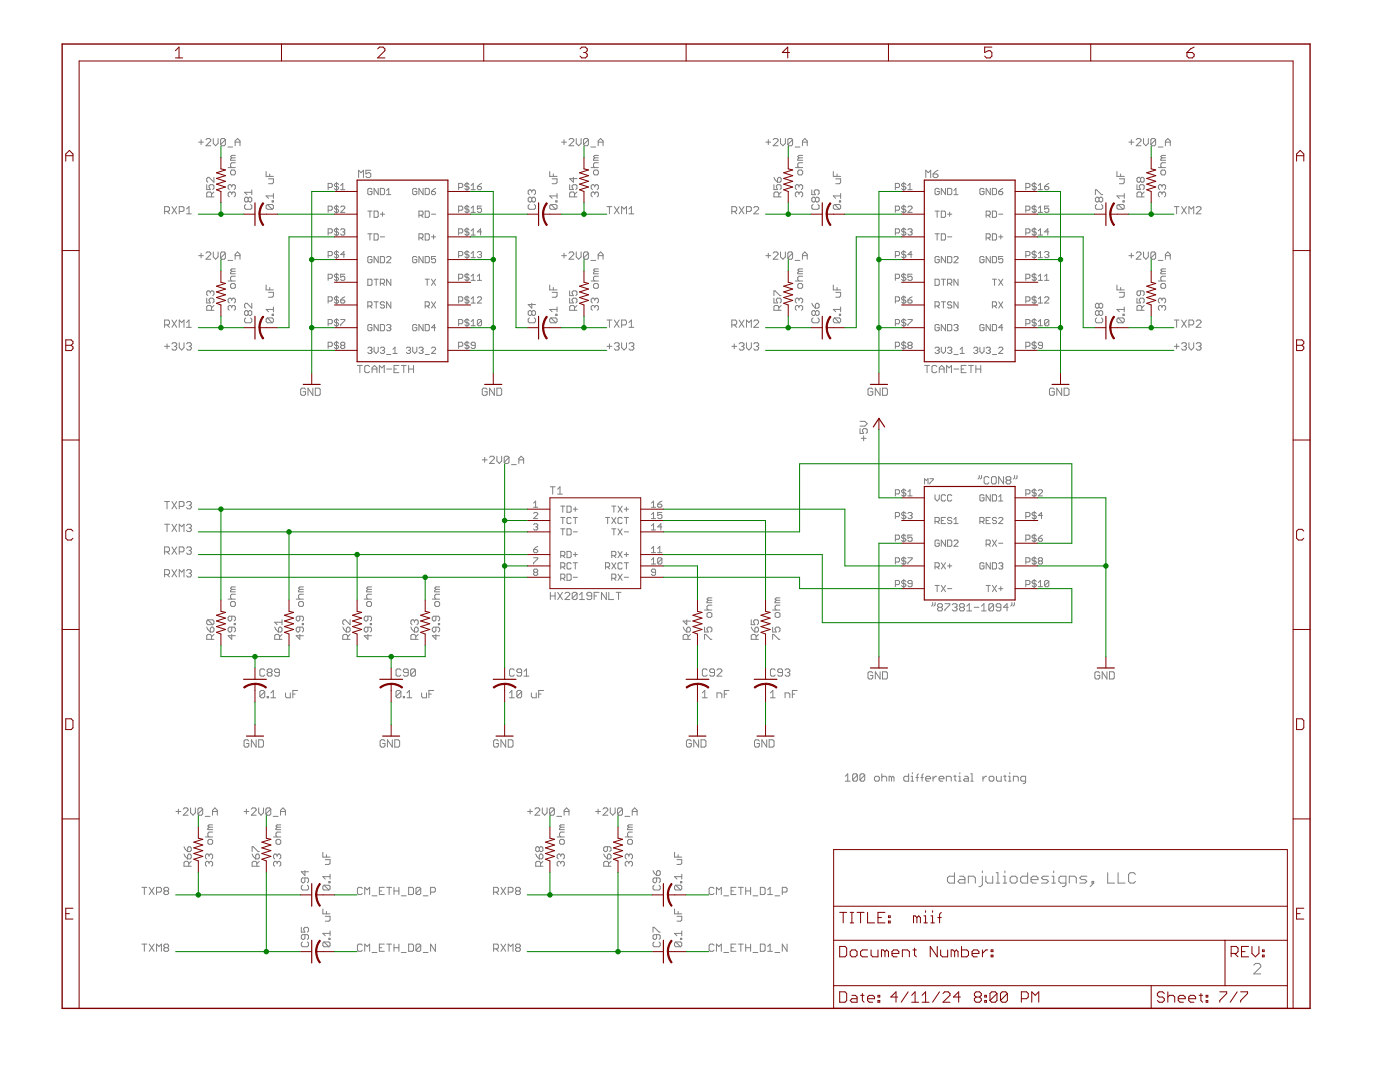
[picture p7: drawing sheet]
<svg xmlns="http://www.w3.org/2000/svg" width="279mm" height="216mm" viewBox="0 0 279 216" stroke-linecap="round" stroke-linejoin="round" font-family="sans-serif">
<g fill="none" stroke="#808080" stroke-width=".2">
<path d="M39.6 28.4h1M40.1 27.9v1M41.1 27.9l.2-.3h.5l.3 .3v.2l-1 1h1M41.3 36.9v.9h.7l-.3-.7 .3-.2h.5l.2 .2v.5l-.2 .2M42.2 39.3v-.8l-.2-.2h-.5l-.2 .2v.8h1.4M42.6 27.6v1l.4 .5 .5-.5v-1M42.7 35.4v1l-1-1h-.2l-.2 .2v.5l.2 .3M42.7 38.3l-.5 .5M45 27.9l-.3-.3h-.4l-.3 .3v1M45 27.9v1l-.3 .2h-.4l-.3-.2M45 27.9l-1 1M45.5 29.3h.9"/>
<path d="M45.5 33.4h1.5M46.2 38.5l-.2-.2h-.2l-.3 .2v.5l.3 .3M46.2 37.1l-.2-.2h-.2l-.3 .2v.5l.3 .2M46.2 38.5l.3-.2h.2l.3 .2v.5l-.3 .3M46.2 37.1v.2M46.2 38.5v.3M46.2 33.9h.5l.3 .3v.4l-.3 .3h-.5l-.2-.3v-.4zM46.2 37.1l.3-.2h.2l.3 .2v.5l-.3 .2M46.2 31.5l-.2 .2v.3h1M46.2 31.5h.8M46.9 29.1v-1l.5-.5 .5 .5v1M46.9 28.4h1"/>
<path d="M47 32.5h-.8l-.2 .2v.5l.2 .2M47 31h-.8l-.2 .3 .2 .2M49.5 39.6l-.2-.3h-.3l-.2 .3v.5l.2 .2h.3l.2-.2M49.5 39.6l.3-.3h.2l.2 .3v.5l-.2 .2h-.2l-.3-.2M49.5 39.6v.5M50.2 37.9v.9M50.2 38.4h-1.4l.5 .4M53.1 34.2v1h1.5M53.6 35.7h1v.7l-.3 .3h-.7M53.8 34.7v.5M54.6 38.6v1M54.6 39.1h-1.5l.5 .5"/>
<path d="M65.5 37.4h.6l.2-.2v-.4l-.2-.2h-.6v1.2M67.2 36.4v1.7M67.6 36.8l-.2-.2h-.4l-.3 .2 .3 .4h.4l.2 .2-.2 .4h-.4l-.3-.2M68 37.8h.8M68 37l.4-.4v1.2M71.6 35.4v-1.4l.5 .5 .4-.5v1.4M74 34h-1v.7l.5-.2h.2l.3 .2v.5l-.3 .2h-.4l-.3-.2M74.2 37.8l-.2-.2h-.4l-.2 .2v.8l.2 .2h.4l.2-.2v-.4h-.4M75.5 37.6v1.2l-.8-1.2v1.2M75.9 37.6h.6l.3 .2v.8l-.3 .2h-.6zM77.2 38.8h.8M77.2 38l.4-.4v1.2"/>
<path d="M83.2 37.8l-.2-.2h-.5l-.1 .2v.8l.1 .2h.5l.2-.2v-.4h-.4M84.4 37.6v1.2l-.8-1.2v1.2M84.9 37.6h.6l.2 .2v.8l-.2 .2h-.6zM86.1 38.2h.6l.2 .4-.2 .2h-.4l-.2-.2zM86.9 37.6l-.8 .6M91.5 37.4h.6l.3-.2v-.4l-.3-.2h-.6v1.2M93.2 36.4v1.7M93.6 36.8l-.2-.2h-.4l-.2 .4 .2 .2h.4l.2 .4-.2 .2h-.4l-.2-.2M94 37.8h.8M94 37l.4-.4v1.2M95.3 37.2h.6l.2 .4-.2 .2h-.4l-.2-.2zM96.1 36.6l-.8 .6"/>
<path d="M106.1 39.6l-.2-.3h-.3l-.2 .3v.5l.2 .2h.3l.2-.2M106.1 39.6l.3-.3h.2l.3 .3v.5l-.3 .2h-.2l-.3-.2M106.1 38.1l-.2-.2h-.3l-.2 .2v.5l.2 .2M106.1 38.1l.3-.2h.2l.3 .2v.5l-.3 .2M106.1 38.1v.3M106.1 39.6v.5M109.7 34.2v1h1.5M110.2 35.7h1v.7l-.3 .3h-.7M110.4 34.7v.5M111.2 39.1h-1.5l.5 .5M111.2 38.6v1M112.1 28.4h1"/>
<path d="M112.6 27.9v1M113.6 27.9l.2-.3h.5l.2 .3v.2l-.9 1h.9M113.7 36.9v.9h.7l-.2-.5v-.2l.2-.2h.5l.2 .2v.5l-.2 .2M114.4 35.4v1l-.7-.8h1.4M114.7 39.3v-.8l-.3-.2h-.5l-.2 .2v.8h1.4M115 27.6v1l.5 .5 .5-.5v-1M115.1 38.3l-.4 .5M117.4 27.9v1l-.2 .2h-.5l-.2-.2M117.4 27.9l-.2-.3h-.5l-.2 .3v1M117.4 27.9l-.9 1M117.9 29.3h1M118 33.4h1.4"/>
<path d="M118.7 38.5l-.3-.2h-.2l-.2 .2v.5l.2 .3M118.7 38.5l.2-.2h.3l.2 .2v.5l-.2 .3M118.7 37.1l-.3-.2h-.2l-.2 .2v.5l.2 .2M118.7 37.1l.2-.2h.3l.2 .2v.5l-.2 .2M118.7 33.9h.5l.2 .3v.4l-.2 .3h-.5l-.3-.3v-.4zM118.7 31.5l-.3 .2v.3h1M118.7 31.5h.7M118.7 37.1v.2M118.7 38.5v.3M119.4 28.4h1M119.4 29.1v-1l.5-.5 .5 .5v1M119.4 32.5h-.7l-.3 .2v.5l.3 .2"/>
<path d="M119.4 31h-.7l-.3 .3 .3 .2M152.8 28.4h1M153.3 27.9v1M154.3 27.9l.2-.3h.5l.3 .3v.2l-1 1h1M154.5 36.9v.9h.7l-.3-.5v-.2l.3-.2h.5l.2 .2v.5l-.2 .2M154.5 35.4l.2 .5 .5 .5M155.2 35.6l.2-.2h.3l.2 .2v.5l-.2 .3h-.5zM155.4 39.3v-.8l-.2-.2h-.5l-.2 .2v.8h1.4M155.8 27.6v1l.5 .5 .4-.5v-1M155.9 38.3l-.5 .5M158.2 27.9v1l-.3 .2h-.4l-.3-.2M158.2 27.9l-.3-.3h-.4l-.3 .3v1"/>
<path d="M158.2 27.9l-1 1M158.7 29.3h.9M158.7 33.4h1.5M159.4 38.5l-.2-.2h-.2l-.3 .2v.5l.3 .3M159.4 38.5l.3-.2h.2l.3 .2v.5l-.3 .3M159.4 37.1l-.2-.2h-.2l-.3 .2v.5l.3 .2M159.4 37.1l.3-.2h.2l.3 .2v.5l-.3 .2M159.4 33.9h.5l.3 .3v.4l-.3 .3h-.5l-.2-.3v-.4zM159.4 31.5l-.2 .2v.3h1M159.4 31.5h.8M159.4 37.1v.2M159.4 38.5v.3"/>
<path d="M160.1 28.4h1M160.1 29.1v-1l.5-.5 .5 .5v1M160.2 32.5h-.8l-.2 .2v.5l.2 .2M160.2 31h-.8l-.2 .3 .2 .2M162 37.9v.9h.7l-.2-.4v-.3l.2-.2h.5l.3 .2v.5l-.3 .2M162.7 39.6l-.2-.3h-.2l-.3 .3v.5l.3 .2h.2l.2-.2M162.7 39.6l.3-.3h.2l.3 .3v.5l-.3 .2h-.2l-.3-.2M162.7 39.6v.5M166.3 34.2v1h1.5M166.8 35.7h1v.7l-.3 .3h-.7M167 34.7v.5M167.8 39.1h-1.5l.5 .5"/>
<path d="M167.8 38.6v1M178.7 37.4h.6l.2-.2v-.4l-.2-.2h-.6v1.2M180.4 36.4v1.7M180.8 36.8l-.2-.2h-.5l-.2 .2 .2 .4h.5l.2 .2-.2 .4h-.5l-.2-.2M181.2 37.8h.8M181.2 37l.4-.4v1.2M184.8 35.4v-1.4l.5 .5 .4-.5v1.4M186.2 34.7h.7l.3 .2v.3l-.3 .2h-.4l-.3-.2zM187.2 34l-1 .7M187.5 37.8l-.3-.2h-.4l-.2 .2v.8l.2 .2h.4l.3-.2v-.4h-.5M188.7 37.6v1.2l-.8-1.2v1.2M189.1 37.6h.6l.2 .2v.8l-.2 .2h-.6z"/>
<path d="M190.4 38.8h.8M190.4 38l.4-.4v1.2M196.4 37.8l-.2-.2h-.4l-.2 .2v.8l.2 .2h.4l.2-.2v-.4h-.4M197.6 37.6v1.2l-.8-1.2v1.2M198.1 37.6h.6l.2 .2v.8l-.2 .2h-.6zM199.3 38.2h.6l.2 .4-.2 .2h-.4l-.2-.2zM200.1 37.6l-.8 .6M204.7 37.4h.6l.2-.2v-.4l-.2-.2h-.6v1.2M206.4 36.4v1.7M206.8 36.8l-.2-.2h-.4l-.2 .2 .2 .4h.4l.2 .2-.2 .4h-.4l-.2-.2M207.2 37.8h.8M207.2 37l.4-.4v1.2"/>
<path d="M208.5 37.2h.6l.2 .4-.2 .2h-.4l-.2-.2zM209.3 36.6l-.8 .6M218.6 38.8v-.9h.3l.9 .9h.3M219.3 39.6l-.2-.3h-.2l-.3 .3v.5l.3 .2h.2l.2-.2M219.3 39.6l.3-.3h.2l.3 .3v.5l-.3 .2h-.2l-.3-.2M219.3 39.6v.5M222.9 34.2v1h1.5M223.4 35.7h1v.7l-.3 .3h-.7M223.6 34.7v.5M224.4 39.1h-1.5l.5 .5M224.4 38.6v1M225.3 28.4h1"/>
<path d="M225.8 27.9v1M226.8 27.9l.2-.3h.5l.2 .3v.2l-.9 1h.9M226.9 36.9v.9h.7l-.2-.5v-.2l.2-.2h.5l.2 .2v.5l-.2 .2M227.6 35.6l.3-.2h.2l.2 .2v.5l-.2 .3h-.2l-.3-.3M227.6 35.6l-.2-.2h-.3l-.2 .2v.5l.2 .3h.3l.2-.3M227.6 35.6v.5M227.9 39.3v-.8l-.3-.2h-.5l-.2 .2v.8h1.4M228.2 27.6v1l.5 .5 .5-.5v-1M228.3 38.3l-.4 .5M230.6 27.9l-.2-.3h-.5l-.2 .3v1M230.6 27.9v1l-.2 .2h-.5l-.2-.2M230.6 27.9l-.9 1"/>
<path d="M231.1 29.3h1M231.2 33.4h1.4M231.9 38.5l-.2-.2h-.3l-.2 .2v.5l.2 .3M231.9 38.5l.2-.2h.3l.2 .2v.5l-.2 .3M231.9 37.1l-.2-.2h-.3l-.2 .2v.5l.2 .2M231.9 37.1l.2-.2h.3l.2 .2v.5l-.2 .2M231.9 33.9h.5l.2 .3v.4l-.2 .3h-.5l-.2-.3v-.4zM231.9 31.5l-.2 .2v.3h.9M231.9 31.5h.7M231.9 37.1v.2M231.9 38.5v.3M232.6 29.1v-1l.5-.5 .5 .5v1"/>
<path d="M232.6 28.4h1M232.6 32.5h-.7l-.2 .2v.5l.2 .2M232.6 31h-.7l-.2 .3 .2 .2M32.9 42.2h.7l.2-.2v-.5l-.2-.3h-.7v1.5M33.3 42.2l.5 .5M34.3 41.2l1 1.5M35.3 41.2l-1 1.5M35.8 42.2h.7l.2-.2v-.5l-.2-.3h-.7v1.5M37.2 42.7h1M37.2 41.7l.5-.5v1.5M39.6 51h1M40.1 50.5v1"/>
<path d="M41.1 50.5l.2-.2h.5l.3 .2v.3l-1 .9h1M41.3 59.5v1h.7l-.3-.5v-.3l.3-.2h.5l.2 .2v.5l-.2 .3M42 58.3l-.3-.3h-.2l-.2 .3v.5l.2 .2M42 58.3l.2-.3h.3l.2 .3v.5l-.2 .2M42 58.3v.2M42.6 50.3v.9l.4 .5 .5-.5v-.9M45 50.5l-.3-.2h-.4l-.3 .2v1M45 50.5v1l-.3 .2h-.4l-.3-.2M45 50.5l-1 1M45.5 52h.9M45.5 56.1h1.5M46 56.8l.2-.2h.5l.3 .2v.5l-.3 .2h-.5l-.2-.2z"/>
<path d="M46.2 59.7l-.2-.2h-.2l-.3 .2v.5l.3 .3M46.2 59.7v.3M46.2 59.7l.3-.2h.2l.3 .2v.5l-.3 .3M46.2 54.1l-.2 .3v.2h1M46.2 54.1h.8M46.9 51.7v-.9l.5-.5 .5 .5v.9M46.9 51h1M47 55.1h-.8l-.2 .3v.4l.2 .3M47 53.7h-.8l-.2 .2 .2 .2M49 40.8l-.2 .2v.5l.2 .3h1l.2-.3v-.5l-.2-.2M53.1 56.9v.9h1.5M53.4 40.8l-.3 .2v.5l.3 .3h.9"/>
<path d="M53.4 40.8h.9l.3 .2v.5l-.3 .3M53.4 40.8l.9 1M53.6 58.3h1v.8l-.3 .2h-.7M53.8 57.4v.4M54.3 40.1h.3v.2h-.3zM65.5 46.5h.6l.2-.2v-.4l-.2-.2h-.6v1.2M65.5 42h.6l.2-.3v-.4l-.2-.2h-.6v1.3M65.5 51h.6l.2-.2v-.4l-.2-.2h-.6v1.2M65.5 55.5h.6l.2-.2v-.4l-.2-.2h-.6v1.2M67.2 40.9v1.7M67.2 45.4v1.7M67.2 50v1.6"/>
<path d="M67.2 54.5v1.7M67.2 59v1.7M67.6 45.9l-.2-.2h-.4l-.3 .2 .3 .4h.4l.2 .2-.2 .4h-.4l-.3-.2M67.6 41.3l-.2-.2h-.4l-.3 .2 .3 .4h.4l.2 .3-.2 .4h-.4l-.3-.2M67.6 50.4l-.2-.2h-.4l-.3 .2 .3 .4h.4l.2 .4-.2 .2h-.4l-.3-.2M67.6 54.9l-.2-.2h-.4l-.3 .2 .3 .4h.4l.2 .5-.2 .1h-.4l-.3-.1M67.6 59.4l-.2-.2h-.4l-.3 .2 .3 .5h.4l.2 .2-.2 .4h-.4l-.3-.2M68 41.3l.2-.2h.4l.2 .2v.2l-.8 .9h.8M68 45.9l.2-.2h.4l.2 .2-.2 .4M68 59.9h.6l.2 .4-.2 .2h-.4l-.2-.2zM68.4 46.3h.2M68.6 46.3l.2 .2-.2 .4h-.4l-.2-.2"/>
<path d="M68.8 54.7h-.8v.6l.4-.2 .4 .2v.5l-.2 .1h-.4l-.2-.1M68.8 50.8h-.8l.6-.6v1.2M68.8 59.2l-.8 .7M73.4 55.7h.6l.2 .2v.8l-.2 .2h-.6zM73.4 42.1h.8M73.4 46.7h.8M73.8 42.1v1.3M73.8 46.7v1.2M74.2 51.4l-.2-.2h-.4l-.2 .2v.8l.2 .2h.4l.2-.2v-.4h-.4M74.7 42.1h.6l.2 .2v.9l-.2 .2h-.6zM74.7 46.7h.6l.2 .2v.8l-.2 .2h-.6zM74.7 55.7h.8"/>
<path d="M75.1 55.7v1.2M75.5 51.2v1.2l-.8-1.2v1.2M75.9 51.2h.6l.3 .2v.8l-.3 .2h-.6zM75.9 56.5h.6l.3-.2v-.4l-.3-.2h-.6v1.2M75.9 42.7h.9M75.9 47.3h.9M76.3 42.3v.9M76.3 56.5l.5 .4M77.2 51.4l.2-.2h.4l.2 .2v.2l-.8 .8h.8M78 55.7v1.2l-.8-1.2v1.2M83.2 51.4l-.2-.2h-.5l-.1 .2v.8l.1 .2h.5l.2-.2v-.4h-.4M83.6 42.9h.6l.2-.2v-.4l-.2-.2h-.6v1.3"/>
<path d="M83.6 47.5h.6l.2-.2v-.4l-.2-.2h-.6v1.2M84 47.5l.4 .4M84 42.9l.4 .5M84.4 51.2v1.2l-.8-1.2v1.2M84.9 42.1h.6l.2 .2v.9l-.2 .2h-.6zM84.9 46.7h.6l.2 .2v.8l-.2 .2h-.6zM84.9 51.2h.6l.2 .2v.8l-.2 .2h-.6zM84.9 55.7h.8M85.3 55.7v1.2M86.1 42.7h.8M86.1 47.3h.8M86.1 55.7l.8 1.2"/>
<path d="M86.5 46.9v.8M86.9 51.2h-.8v.6l.6-.2 .2 .2v.4l-.2 .2h-.4l-.2-.2M86.9 55.7l-.8 1.2M91.5 55.5h.6l.3-.2v-.4l-.3-.2h-.6v1.2M91.5 42h.6l.3-.3v-.4l-.3-.2h-.6v1.3M91.5 46.5h.6l.3-.2v-.4l-.3-.2h-.6v1.2M91.5 51h.6l.3-.2v-.4l-.3-.2h-.6v1.2M93.2 40.9v1.7M93.2 45.4v1.7M93.2 50v1.6M93.2 54.5v1.7M93.2 59v1.7"/>
<path d="M93.6 45.9l-.2-.2h-.4l-.2 .4 .2 .2h.4l.2 .4-.2 .2h-.4l-.2-.2M93.6 41.3l-.2-.2h-.4l-.2 .4 .2 .2h.4l.2 .5-.2 .2h-.4l-.2-.2M93.6 50.4l-.2-.2h-.4l-.2 .2v.2l.2 .2h.4l.2 .4-.2 .2h-.4l-.2-.2M93.6 54.9l-.2-.2h-.4l-.2 .2v.2l.2 .2h.4l.2 .5-.2 .1h-.4l-.2-.1M93.6 59.4l-.2-.2h-.4l-.2 .4 .2 .3h.4l.2 .4-.2 .2h-.4l-.2-.2M94 42.4h.8M94 46.9h.8M94 51.4h.8M94 55.9h.8M94 41.5l.4-.4v1.3M94 46.1l.4-.4v1.2M94 50.6l.4-.4v1.2"/>
<path d="M94 55.1l.4-.4v1.2M94 59.6l.4-.4v1.3M95.3 50.4l.2-.2h.4l.2 .2-.2 .4M95.3 55.9h.8M95.3 59.4l.2-.2h.4l.2 .2v.2l-.8 .9h.8M95.3 55.1l.4-.4v1.2M95.7 50.8h.2M95.9 50.8l.2 .2-.2 .4h-.4l-.2-.2M96.1 41.1h-.8v.6l.6-.2 .2 .2v.5l-.2 .2h-.4l-.2-.2M96.1 46.3h-.8l.6-.6v1.2M105.6 40.8l-.2 .2v.5l.2 .3h1l.3-.3v-.5l-.3-.2M109.7 56.9v.9h1.5"/>
<path d="M110 40.8l-.3 .2v.5l.3 .3h.9M110 40.8h.9l.3 .2v.5l-.3 .3M110 40.8l.9 1M110.2 58.3h1v.8l-.3 .2h-.7M110.4 57.4v.4M110.9 40.1h.3v.2h-.3zM112.1 51h1M112.6 50.5v1M113.6 50.5l.2-.2h.5l.2 .2v.3l-.9 .9h.9M113.7 59.5v1h.7l-.2-.5v-.3l.2-.2h.5l.2 .2v.5l-.2 .3M113.7 58v1h.7l-.2-.5v-.2l.2-.3h.5l.2 .3v.5l-.2 .2M115 50.3v.9l.5 .5 .5-.5v-.9"/>
<path d="M117.4 50.5v1l-.2 .2h-.5l-.2-.2M117.4 50.5l-.2-.2h-.5l-.2 .2v1M117.4 50.5l-.9 1M117.9 52h1M118 56.1h1.4M118.4 56.8l.3-.2h.5l.2 .2v.5l-.2 .2h-.5l-.3-.2zM118.7 59.7l-.3-.2h-.2l-.2 .2v.5l.2 .3M118.7 59.7l.2-.2h.3l.2 .2v.5l-.2 .3M118.7 54.1l-.3 .3v.2h1M118.7 54.1h.7M118.7 59.7v.3M119.4 51.7v-.9l.5-.5 .5 .5v.9"/>
<path d="M119.4 51h1M119.4 55.1h-.7l-.3 .3v.4l.3 .3M119.4 53.7h-.7l-.3 .2 .3 .2M121.1 41.2h1M121.6 41.2v1.5M122.6 41.2l1 1.5M123.6 41.2l-1 1.5M124.1 42.7v-1.5l.4 .5 .5-.5v1.5M125.5 42.7h1M125.5 41.7l.5-.5v1.5M146 42.2h.8l.2-.2v-.5l-.2-.3h-.8v1.5M146.5 42.2l.5 .5"/>
<path d="M147.5 41.2l1 1.5M148.5 41.2l-1 1.5M149 42.2h.7l.2-.2v-.5l-.2-.3h-.7v1.5M150.4 41.5l.3-.3h.5l.2 .3v.2l-1 1h1M152.8 51h1M153.3 50.5v1M154.3 50.5l.2-.2h.5l.3 .2v.3l-1 .9h1M154.5 59.5v1h.7l-.3-.8 .3-.2h.5l.2 .2v.5l-.2 .3M154.5 59v-1h.2l1 1h.2M155.8 50.3v.9l.5 .5 .4-.5v-.9M158.2 50.5v1l-.3 .2h-.4l-.3-.2M158.2 50.5l-.3-.2h-.4l-.3 .2v1"/>
<path d="M158.2 50.5l-1 1M158.7 52h.9M158.7 56.1h1.5M159.4 56.6h.5l.3 .2v.5l-.3 .2h-.5l-.2-.2v-.5zM159.4 59.7l-.2-.2h-.2l-.3 .2v.5l.3 .3M159.4 59.7l.3-.2h.2l.3 .2v.5l-.3 .3M159.4 54.1l-.2 .3v.2h1M159.4 54.1h.8M159.4 59.7v.3M160.1 51h1M160.1 51.7v-.9l.5-.5 .5 .5v.9M160.2 55.1h-.8l-.2 .3v.4l.2 .3"/>
<path d="M160.2 53.7h-.8l-.2 .2 .2 .2M162.3 40.8l-.3 .2v.5l.3 .3h.9l.3-.3v-.5l-.3-.2M166.3 56.9v.9h1.5M166.6 40.8l-.3 .2v.5l.3 .3h.9M166.6 40.8h.9l.3 .2v.5l-.3 .3M166.6 40.8l.9 1M166.8 58.3h1v.8l-.3 .2h-.7M167 57.4v.4M167.5 40.1h.3v.2h-.3zM178.7 42h.6l.2-.3v-.4l-.2-.2h-.6v1.3M178.7 46.5h.6l.2-.2v-.4l-.2-.2h-.6v1.2M178.7 51h.6l.2-.2v-.4l-.2-.2h-.6v1.2"/>
<path d="M178.7 55.5h.6l.2-.2v-.4l-.2-.2h-.6v1.2M180.4 40.9v1.7M180.4 45.4v1.7M180.4 50v1.6M180.4 54.5v1.7M180.4 59v1.7M180.8 41.3l-.2-.2h-.5l-.2 .2 .2 .4h.5l.2 .3-.2 .4h-.5l-.2-.2M180.8 45.9l-.2-.2h-.5l-.2 .2 .2 .4h.5l.2 .2-.2 .4h-.5l-.2-.2M180.8 50.4l-.2-.2h-.5l-.2 .2 .2 .4h.5l.2 .2-.2 .4h-.5l-.2-.2M180.8 54.9l-.2-.2h-.5l-.2 .2 .2 .4h.5l.2 .2-.2 .4h-.5l-.2-.1M180.8 59.4l-.2-.2h-.5l-.2 .2 .2 .5h.5l.2 .2-.2 .4h-.5l-.2-.2M181.2 41.3l.2-.2h.4l.2 .2v.2l-.8 .9h.8"/>
<path d="M181.2 45.9l.2-.2h.4l.2 .2-.2 .4M181.2 59.9h.6l.2 .4-.2 .2h-.4l-.2-.2zM181.6 46.3h.2M181.8 46.3l.2 .2-.2 .4h-.4l-.2-.2M182 54.7h-.8v.6l.4-.2 .4 .2v.5l-.2 .1h-.4l-.2-.1M182 50.8h-.8l.6-.6v1.2M182 59.2l-.8 .7M186.6 55.7h.6l.3 .2v.8l-.3 .2h-.6zM186.6 42.1h.9M186.6 46.7h.9M187 42.1v1.3M187 46.7v1.2"/>
<path d="M187.5 51.4l-.3-.2h-.4l-.2 .2v.8l.2 .2h.4l.3-.2v-.4h-.5M187.9 42.1h.6l.2 .2v.9l-.2 .2h-.6zM187.9 46.7h.6l.2 .2v.8l-.2 .2h-.6zM187.9 55.7h.8M188.3 55.7v1.2M188.7 51.2v1.2l-.8-1.2v1.2M189.1 51.2h.6l.2 .2v.8l-.2 .2h-.6zM189.1 56.5h.6l.2-.2v-.4l-.2-.2h-.6v1.2M189.1 42.7h.8M189.1 47.3h.8M189.5 42.3v.9M189.5 56.5l.4 .4"/>
<path d="M190.4 51.4l.2-.2h.4l.2 .2v.2l-.8 .8h.8M191.2 55.7v1.2l-.8-1.2v1.2M196.4 51.4l-.2-.2h-.4l-.2 .2v.8l.2 .2h.4l.2-.2v-.4h-.4M196.8 42.9h.6l.2-.2v-.4l-.2-.2h-.6v1.3M196.8 47.5h.6l.2-.2v-.4l-.2-.2h-.6v1.2M197.2 47.5l.4 .4M197.2 42.9l.4 .5M197.6 51.2v1.2l-.8-1.2v1.2M198.1 42.1h.6l.2 .2v.9l-.2 .2h-.6zM198.1 46.7h.6l.2 .2v.8l-.2 .2h-.6zM198.1 51.2h.6l.2 .2v.8l-.2 .2h-.6zM198.1 55.7h.8"/>
<path d="M198.5 55.7v1.2M199.3 42.7h.8M199.3 47.3h.8M199.3 55.7l.8 1.2M199.7 46.9v.8M200.1 51.2h-.8v.6l.6-.2 .2 .2v.4l-.2 .2h-.4l-.2-.2M200.1 55.7l-.8 1.2M204.7 42h.6l.2-.3v-.4l-.2-.2h-.6v1.3M204.7 46.5h.6l.2-.2v-.4l-.2-.2h-.6v1.2M204.7 51h.6l.2-.2v-.4l-.2-.2h-.6v1.2M204.7 55.5h.6l.2-.2v-.4l-.2-.2h-.6v1.2M206.4 40.9v1.7"/>
<path d="M206.4 45.4v1.7M206.4 50v1.6M206.4 54.5v1.7M206.4 59v1.7M206.8 41.3l-.2-.2h-.4l-.2 .2 .2 .4h.4l.2 .3-.2 .4h-.4l-.2-.2M206.8 45.9l-.2-.2h-.4l-.2 .2 .2 .4h.4l.2 .2-.2 .4h-.4l-.2-.2M206.8 50.4l-.2-.2h-.4l-.2 .2 .2 .4h.4l.2 .4-.2 .2h-.4l-.2-.2M206.8 54.9l-.2-.2h-.4l-.2 .2 .2 .4h.4l.2 .5-.2 .1h-.4l-.2-.1M206.8 59.4l-.2-.2h-.4l-.2 .2 .2 .5h.4l.2 .2-.2 .4h-.4l-.2-.2M207.2 42.4h.8M207.2 46.9h.8M207.2 51.4h.8"/>
<path d="M207.2 55.9h.8M207.2 41.5l.4-.4v1.3M207.2 46.1l.4-.4v1.2M207.2 50.6l.4-.4v1.2M207.2 55.1l.4-.4v1.2M207.2 59.6l.4-.4v1.3M208.5 59.4l.2-.2h.4l.2 .2v.2l-.8 .9h.8M208.5 50.4l.2-.2h.4l.2 .2-.2 .4M208.5 55.9h.8M208.5 55.1l.4-.4v1.2M208.9 50.8h.2M209.1 50.8l.2 .2-.2 .4h-.4l-.2-.2"/>
<path d="M209.3 41.1h-.8v.6l.4-.2 .4 .2v.5l-.2 .2h-.4l-.2-.2M209.3 46.3h-.8l.6-.6v1.2M218.9 40.8l-.3 .2v.5l.3 .3h.9l.3-.3v-.5l-.3-.2M222.9 56.9v.9h1.5M223.2 40.8l-.3 .2v.5l.3 .3h.9M223.2 40.8h.9l.3 .2v.5l-.3 .3M223.2 40.8l.9 1M223.4 58.3h1v.8l-.3 .2h-.7M223.6 57.4v.4M224.1 40.1h.3v.2h-.3zM225.3 51h1M225.8 50.5v1"/>
<path d="M226.8 50.5l.2-.2h.5l.2 .2v.3l-.9 .9h.9M226.9 59.5v1h.7l-.2-.5v-.3l.2-.2h.5l.2 .2v.5l-.2 .3M227.6 58v.8l-.2 .2h-.3l-.2-.2v-.5l.2-.3h1l.2 .3v.5l-.2 .2M228.2 50.3v.9l.5 .5 .5-.5v-.9M230.6 50.5v1l-.2 .2h-.5l-.2-.2M230.6 50.5l-.2-.2h-.5l-.2 .2v1M230.6 50.5l-.9 1M231.1 52h1M231.2 56.1h1.4M231.9 59.7l-.2-.2h-.3l-.2 .2v.5l.2 .3M231.9 59.7l.2-.2h.3l.2 .2v.5l-.2 .3M231.9 56.6h.5l.2 .2v.5l-.2 .2h-.5l-.2-.2v-.5z"/>
<path d="M231.9 54.1l-.2 .3v.2h.9M231.9 54.1h.7M231.9 59.7v.3M232.6 51.7v-.9l.5-.5 .5 .5v.9M232.6 51h1M232.6 55.1h-.7l-.2 .3v.4l.2 .3M232.6 53.7h-.7l-.2 .2 .2 .2M234.4 41.2h.9M234.8 41.2v1.5M235.8 41.2l1 1.5M236.8 41.2l-1 1.5M237.3 42.7v-1.5l.4 .5 .5-.5v1.5"/>
<path d="M238.7 41.5l.3-.3h.5l.2 .3v.2l-1 1h1M32.9 69.1h.9M32.9 64.8h.7l.2-.2v-.5l-.2-.2h-.7v1.4M33.3 68.6v1M33.3 64.8l.5 .5M34.3 68.6l.2-.2h.5l.3 .2v.3l-.3 .2M34.3 63.9l1 1.4M34.8 69.1h.2M35 69.1l.3 .3v.2l-.3 .2h-.5l-.2-.2M35.3 63.9l-1 1.4M35.8 65.3v-1.4l.5 .4 .4-.4v1.4M35.8 68.4v1l.5 .4 .4-.4v-1"/>
<path d="M37.2 68.6l.3-.2h.5l.2 .2v.3l-.2 .2M37.2 65.3h1M37.2 64.3l.5-.4v1.4M37.7 69.1h.3M38 69.1l.2 .3v.2l-.2 .2h-.5l-.3-.2M42.2 61.9v-.7l-.2-.2h-.5l-.2 .2v.7h1.4M42.7 61l-.5 .4M46.2 61.2l-.2-.2h-.2l-.3 .2v.5l.3 .2M46.2 61.2v.2M46.2 61.2l.3-.2h.2l.3 .2v.5l-.3 .2M49 63.4l-.2 .3v.5l.2 .2h1l.2-.2v-.5l-.2-.3M49.5 62.2l-.2-.2h-.3l-.2 .2v.5l.2 .2h.3l.2-.2"/>
<path d="M49.5 62.2l.3-.2h.2l.2 .2v.5l-.2 .2h-.2l-.3-.2M49.5 62.2v.5M50.2 60.5v1l-.9-1h-.3l-.2 .3v.5l.2 .2M53.4 63.4l-.3 .3v.5l.3 .2h.9M53.4 63.4h.9l.3 .3v.5l-.3 .2M53.4 63.4l.9 1M54.3 62.7h.3v.2h-.3zM54.6 61.3v.9M54.6 61.7h-1.5l.5 .5M61 77.7l-.3-.3h-.4l-.3 .3v1l.3 .2h.4l.3-.2v-.5h-.5M62.4 77.4v1.5l-.9-1.5v1.5M62.9 77.4h.8l.2 .3v1l-.2 .2h-.8z"/>
<path d="M65.5 60.1h.6l.2-.2v-.5l-.2-.2h-.6v1.3M65.5 64.6h.6l.2-.2v-.4l-.2-.2h-.6v1.2M65.5 69.1h.6l.2-.2v-.4l-.2-.2h-.6v1.2M67.2 63.6v1.6M67.2 68.1v1.6M67.6 64l-.2-.2h-.4l-.3 .2 .3 .4h.4l.2 .2-.2 .4h-.4l-.3-.2M67.6 68.5l-.2-.2h-.4l-.3 .2 .3 .4h.4l.2 .2-.2 .4h-.4l-.3-.2M68 63.8h.8v.2l-.8 .8v.2M68.2 68.9l-.2-.2 .2-.4h.4l.2 .2-.2 .4M68.2 68.9l-.2 .2 .2 .4h.4l.2-.2-.2-.4M68.2 68.9h.4M71.3 72.9h1"/>
<path d="M71.8 72.9v1.5M73.4 61.1h.6l.2-.2v-.5l-.2-.2h-.6v1.3M73.4 69.5l.2-.2h.4l.2 .2-.2 .4M73.8 73.2l-.3-.3h-.5l-.2 .3v.9l.2 .3h.5l.3-.3M73.8 61.1l.4 .4M73.8 69.9h.2M74 69.9l.2 .2-.2 .4h-.4l-.2-.2M74.2 65l-.2-.3h-.4l-.2 .3v.8l.2 .2h.4l.2-.2v-.4h-.4M74.3 74.4v-1l.4-.5 .5 .5v1M74.3 73.6h.9M74.7 69.3v.8l.4 .4 .4-.4v-.8M74.7 60.2h.8"/>
<path d="M75.1 60.2v1.3M75.5 64.7v1.3l-.8-1.3v1.3M75.7 74.4v-1.5l.5 .5 .5-.5v1.5M75.9 64.7h.6l.3 .3v.8l-.3 .2h-.6zM75.9 69.5l.2-.2h.4l.3 .2-.3 .4M76.3 69.9h.2M76.5 69.9l.3 .2-.3 .4h-.4l-.2-.2M76.8 60.4l-.3-.2h-.4l-.2 .2 .2 .5h.4l.3 .2-.3 .4h-.4l-.2-.2M77.2 65l.2-.3h.4l.2 .3-.2 .4M77.2 70.7h.8M77.2 73.6h.9M77.6 65.4h.2"/>
<path d="M77.8 65.4l.2 .2-.2 .4h-.4l-.2-.2M78 60.2v1.3l-.8-1.3v1.3M78.4 70.5h.8M78.4 69.7l.4-.4v1.2M78.6 73.6h.5M79.6 72.9h-1v1.5h1M80.1 72.9h1M80.6 72.9v1.5M81.1 69.5l.2-.2h.4l.2 .2-.2 .4M81.5 69.9h.2M81.6 73.6h.9M81.6 72.9v1.5"/>
<path d="M81.7 69.9l.2 .2-.2 .4h-.4l-.2-.2M82.4 69.3v.8l.4 .4 .4-.4v-.8M82.5 72.9v1.5M83.2 65l-.2-.3h-.5l-.1 .3v.8l.1 .2h.5l.2-.2v-.4h-.4M83.6 69.5l.2-.2h.4l.2 .2-.2 .4M84 69.9h.2M84.2 69.9l.2 .2-.2 .4h-.4l-.2-.2M84.4 64.7v1.3l-.8-1.3v1.3M84.9 61.1h.6l.2-.2v-.5l-.2-.2h-.6v1.3M84.9 64.7h.6l.2 .3v.8l-.2 .2h-.6zM84.9 70.7h.8M85.3 61.1l.4 .4"/>
<path d="M86.1 69.5l.2-.2h.4l.2 .2v.2l-.8 .8h.8M86.1 60.2l.8 1.3M86.9 65.4h-.8l.6-.7v1.3M86.9 60.2l-.8 1.3M91.5 60.1h.6l.3-.2v-.5l-.3-.2h-.6v1.3M91.5 69.1h.6l.3-.2v-.4l-.3-.2h-.6v1.2M91.5 64.6h.6l.3-.2v-.4l-.3-.2h-.6v1.2M93.2 63.6v1.6M93.2 68.1v1.6M93.6 64l-.2-.2h-.4l-.2 .4 .2 .2h.4l.2 .4-.2 .2h-.4l-.2-.2M93.6 68.5l-.2-.2h-.4l-.2 .4 .2 .2h.4l.2 .4-.2 .2h-.4l-.2-.2M94 60.5h.8"/>
<path d="M94 65h.8M94 64.2l.4-.4v1.2M94.8 68.9h-.6l-.2-.2 .2-.4h.4l.2 .2v.8l-.2 .2h-.4l-.2-.2M96.1 64l-.2-.2h-.4l-.2 .2v.8M96.1 64v.8l-.2 .2h-.4l-.2-.2M96.1 64l-.8 .8M97.2 77.7l-.2-.3h-.5l-.3 .3v1l.3 .2h.5l.2-.2v-.5h-.5M98.7 77.4v1.5l-1-1.5v1.5M99.2 77.4h.7l.2 .3v1l-.2 .2h-.7zM105.6 63.4l-.2 .3v.5l.2 .2h1l.3-.2v-.5l-.3-.3M106.1 62.2l-.2-.2h-.3l-.2 .2v.5l.2 .2h.3l.2-.2M106.1 62.2l.3-.2h.2l.3 .2v.5l-.3 .2h-.2l-.3-.2"/>
<path d="M106.1 60.5v1l-.7-.7h1.5M106.1 62.2v.5M110 63.4l-.3 .3v.5l.3 .2h.9M110 63.4h.9l.3 .3v.5l-.3 .2M110 63.4l.9 1M110.9 62.7h.3v.2h-.3zM111.2 61.7h-1.5l.5 .5M111.2 61.3v.9M114.7 61.9v-.7l-.3-.2h-.5l-.2 .2v.7h1.4M115.1 61l-.4 .4M118.7 61.2l-.3-.2h-.2l-.2 .2v.5l.2 .2M118.7 61.2l.2-.2h.3l.2 .2v.5l-.2 .2"/>
<path d="M118.7 61.2v.2M121.1 69.1h1M121.1 63.9h1M121.6 63.9v1.4M121.6 68.6v1M122.6 68.6l.3-.2h.4l.3 .2v.3l-.3 .2M122.6 63.9l1 1.4M123.1 69.1h.2M123.3 69.1l.3 .3v.2l-.3 .2h-.4l-.3-.2M123.6 63.9l-1 1.4M124.1 64.8h.7l.2-.2v-.5l-.2-.2h-.7v1.4M124.1 68.4v1l.4 .4 .5-.4v-1"/>
<path d="M125.5 64.3l.5-.4v1.4M125.5 65.3h1M125.5 68.6l.3-.2h.5l.2 .2v.3l-.2 .2M126 69.1h.3M126.3 69.1l.2 .3v.2l-.2 .2h-.5l-.3-.2M146 69.1h1M146 64.8h.8l.2-.2v-.5l-.2-.2h-.8v1.4M146.5 64.8l.5 .5M146.5 68.6v1M147.5 68.6l.2-.2h.5l.3 .2v.3l-.3 .2M147.5 63.9l1 1.4M148 69.1h.2"/>
<path d="M148.2 69.1l.3 .3v.2l-.3 .2h-.5l-.2-.2M148.5 63.9l-1 1.4M149 65.3v-1.4l.5 .4 .4-.4v1.4M149 68.4v1l.5 .4 .4-.4v-1M150.4 64.1l.3-.2h.5l.2 .2v.2l-1 1h1M150.4 68.6l.3-.2h.5l.2 .2v.3l-.2 .2M150.9 69.1h.3M151.2 69.1l.2 .3v.2l-.2 .2h-.5l-.3-.2M155.4 61.9v-.7l-.2-.2h-.5l-.2 .2v.7h1.4M155.9 61l-.5 .4M159.4 61.2l-.2-.2h-.2l-.3 .2v.5l.3 .2M159.4 61.2l.3-.2h.2l.3 .2v.5l-.3 .2"/>
<path d="M159.4 61.2v.2M162 60.5l.7 1M162.3 63.4l-.3 .3v.5l.3 .2h.9l.3-.2v-.5l-.3-.3M162.7 62.2l-.2-.2h-.2l-.3 .2v.5l.3 .2h.2l.2-.2M162.7 62.2l.3-.2h.2l.3 .2v.5l-.3 .2h-.2l-.3-.2M162.7 62.2v.5M163 60.5h.2l.3 .3v.5l-.3 .2h-.5v-.7zM166.6 63.4l-.3 .3v.5l.3 .2h.9M166.6 63.4h.9l.3 .3v.5l-.3 .2M166.6 63.4l.9 1M167.5 62.7h.3v.2h-.3zM167.8 61.7h-1.5l.5 .5"/>
<path d="M167.8 61.3v.9M174.2 77.7l-.3-.3h-.4l-.3 .3v1l.3 .2h.4l.3-.2v-.5h-.5M175.6 77.4v1.5l-.9-1.5v1.5M176.1 77.4h.8l.2 .3v1l-.2 .2h-.8zM178.7 60.1h.6l.2-.2v-.5l-.2-.2h-.6v1.3M178.7 69.1h.6l.2-.2v-.4l-.2-.2h-.6v1.2M178.7 64.6h.6l.2-.2v-.4l-.2-.2h-.6v1.2M180.4 63.6v1.6M180.4 68.1v1.6M180.8 64l-.2-.2h-.5l-.2 .2 .2 .4h.5l.2 .2-.2 .4h-.5l-.2-.2M180.8 68.5l-.2-.2h-.5l-.2 .2 .2 .4h.5l.2 .2-.2 .4h-.5l-.2-.2M181.2 63.8h.8v.2l-.8 .8v.2"/>
<path d="M181.4 68.9l-.2-.2 .2-.4h.4l.2 .2-.2 .4M181.4 68.9l-.2 .2 .2 .4h.4l.2-.2-.2-.4M181.4 68.9h.4M184.5 72.9h1M185 72.9v1.5M186.6 61.1h.6l.3-.2v-.5l-.3-.2h-.6v1.3M186.6 69.5l.2-.2h.4l.3 .2-.3 .4M187 73.2l-.3-.3h-.5l-.2 .3v.9l.2 .3h.5l.3-.3M187 69.9h.2M187 61.1l.5 .4M187.2 69.9l.3 .2-.3 .4h-.4l-.2-.2M187.5 73.6h.9"/>
<path d="M187.5 65l-.3-.3h-.4l-.2 .3v.8l.2 .2h.4l.3-.2v-.4h-.5M187.5 74.4v-1l.4-.5 .5 .5v1M187.9 60.2h.8M187.9 69.3v.8l.4 .4 .4-.4v-.8M188.3 60.2v1.3M188.7 64.7v1.3l-.8-1.3v1.3M188.9 74.4v-1.5l.5 .5 .5-.5v1.5M189.1 64.7h.6l.2 .3v.8l-.2 .2h-.6zM189.1 69.5l.2-.2h.4l.2 .2-.2 .4M189.5 69.9h.2M189.7 69.9l.2 .2-.2 .4h-.4l-.2-.2M189.9 60.4l-.2-.2h-.4l-.2 .4 .2 .3h.4l.2 .4-.2 .2h-.4l-.2-.2"/>
<path d="M190.4 73.6h.9M190.4 70.7h.8M190.4 65l.2-.3h.4l.2 .3-.2 .4M190.8 65.4h.2M191 65.4l.2 .2-.2 .4h-.4l-.2-.2M191.2 60.2v1.3l-.8-1.3v1.3M191.6 70.5h.8M191.6 69.7l.4-.4v1.2M191.8 73.6h.5M192.8 72.9h-1v1.5h1M193.3 72.9h1M193.8 72.9v1.5"/>
<path d="M194.3 69.5l.2-.2h.4l.2 .2-.2 .4M194.7 69.9h.2M194.8 73.6h.9M194.8 72.9v1.5M194.9 69.9l.2 .2-.2 .4h-.4l-.2-.2M195.6 69.3v.8l.4 .4 .4-.4v-.8M195.7 72.9v1.5M196.4 65l-.2-.3h-.4l-.2 .3v.8l.2 .2h.4l.2-.2v-.4h-.4M196.8 69.5l.2-.2h.4l.2 .2-.2 .4M197.2 69.9h.2M197.4 69.9l.2 .2-.2 .4h-.4l-.2-.2M197.6 64.7v1.3l-.8-1.3v1.3"/>
<path d="M198.1 61.1h.6l.2-.2v-.5l-.2-.2h-.6v1.3M198.1 64.7h.6l.2 .3v.8l-.2 .2h-.6zM198.1 70.7h.8M198.5 61.1l.4 .4M199.3 69.5l.2-.2h.4l.2 .2v.2l-.8 .8h.8M199.3 60.2l.8 1.3M200.1 65.4h-.8l.6-.7v1.3M200.1 60.2l-.8 1.3M204.7 60.1h.6l.2-.2v-.5l-.2-.2h-.6v1.3M204.7 69.1h.6l.2-.2v-.4l-.2-.2h-.6v1.2M204.7 64.6h.6l.2-.2v-.4l-.2-.2h-.6v1.2M206.4 63.6v1.6"/>
<path d="M206.4 68.1v1.6M206.8 64l-.2-.2h-.4l-.2 .2 .2 .4h.4l.2 .2-.2 .4h-.4l-.2-.2M206.8 68.5l-.2-.2h-.4l-.2 .2 .2 .4h.4l.2 .2-.2 .4h-.4l-.2-.2M207.2 60.5h.8M207.2 65h.8M207.2 64.2l.4-.4v1.2M208 68.9h-.6l-.2-.2 .2-.4h.5l.1 .2v.8l-.1 .2h-.5l-.2-.2M209.3 64l-.2-.2h-.4l-.2 .2v.8M209.3 64v.8l-.2 .2h-.4l-.2-.2M209.3 64l-.8 .8M210.4 77.7l-.2-.3h-.5l-.3 .3v1l.3 .2h.5l.2-.2v-.5h-.5M211.9 77.4v1.5l-1-1.5v1.5"/>
<path d="M212.4 77.4h.7l.2 .3v1l-.2 .2h-.7zM218.9 63.4l-.3 .3v.5l.3 .2h.9l.3-.2v-.5l-.3-.3M219.3 62.2l-.2-.2h-.2l-.3 .2v.5l.3 .2h.2l.2-.2M219.3 62.2l.3-.2h.2l.3 .2v.5l-.3 .2h-.2l-.3-.2M219.3 60.8l-.2-.3h-.2l-.3 .3v.5l.3 .2h.2l.2-.2M219.3 60.8l.3-.3h.2l.3 .3v.5l-.3 .2h-.2l-.3-.2M219.3 60.8v.5M219.3 62.2v.5M223.2 63.4l-.3 .3v.5l.3 .2h.9M223.2 63.4h.9l.3 .3v.5l-.3 .2M223.2 63.4l.9 1M224.1 62.7h.3v.2h-.3z"/>
<path d="M224.4 61.7h-1.5l.5 .5M224.4 61.3v.9M227.9 61.9v-.7l-.3-.2h-.5l-.2 .2v.7h1.4M228.3 61l-.4 .4M231.9 61.2l-.2-.2h-.3l-.2 .2v.5l.2 .2M231.9 61.2l.2-.2h.3l.2 .2v.5l-.2 .2M231.9 61.2v.2M234.4 69.1h.9M234.4 63.9h.9M234.8 63.9v1.4M234.8 68.6v1M235.8 68.6l.3-.2h.4l.3 .2v.3l-.3 .2"/>
<path d="M235.8 63.9l1 1.4M236.3 69.1h.2M236.5 69.1l.3 .3v.2l-.3 .2h-.4l-.3-.2M236.8 63.9l-1 1.4M237.3 64.8h.7l.2-.2v-.5l-.2-.2h-.7v1.4M237.3 68.4v1l.4 .4 .5-.4v-1M238.7 64.1l.3-.2h.5l.2 .2v.2l-1 1h1M238.7 68.6l.3-.2h.5l.2 .2v.3l-.2 .2M239.2 69.1h.3M239.5 69.1l.2 .3v.2l-.2 .2h-.5l-.3-.2M96.2 91.8h1M96.7 91.3v.9"/>
<path d="M97.7 91.3l.2-.3h.5l.3 .3v.2l-1 1h1M99.2 91v1l.5 .5 .4-.5v-1M101.6 91.3l-.3-.3h-.4l-.3 .3v.9M101.6 91.3v.9l-.3 .3h-.4l-.3-.3M101.6 91.3l-1 .9M102.1 92.7h.9M103.5 91.8h1M103.5 92.5v-1l.5-.5 .5 .5v1M109.8 97.1h1M110.3 97.1v1.5M111.3 97.6l.5-.5v1.5M111.3 98.6h.9"/>
<path d="M132.1 100l-.8 .6M171.6 85.5v1h.8l-.3-.5v-.2l.3-.3h.4l.3 .3v.5l-.3 .2M171.6 84.1h1l.5 .4-.5 .5h-1M171.9 87.5h.9M172.4 87v.9M178.7 98.6h.6l.2-.3v-.4l-.2-.2h-.6v1.3M180.4 97.5v1.7M180.8 97.9l-.2-.2h-.5l-.2 .2 .2 .4h.5l.2 .3-.2 .4h-.5l-.2-.2M181.2 98.1l.4-.4v1.3M181.2 99h.8M184.5 96.6v-1.1l.4 .4 .3-.4v1.1M185.6 95.5h.6v.2l-.6 .7v.2"/>
<path d="M186.6 98.7v.8l.4 .5 .5-.5v-.8M188.7 98.9l-.2-.2h-.4l-.2 .2v.9l.2 .2h.4l.2-.2M189.9 98.9l-.2-.2h-.4l-.2 .2v.9l.2 .2h.4l.2-.2M195.4 94.9v.4l-.2 .3M195.9 94.9v.4l-.2 .3M196.4 98.9l-.2-.2h-.4l-.2 .2v.9l.2 .2h.4l.2-.2v-.5h-.4M197.4 95.3l-.3-.2h-.5l-.2 .2v1l.2 .3h.5l.3-.3M197.6 98.7v1.3l-.8-1.3v1.3M197.9 95.3l.2-.2h.5l.2 .2v1l-.2 .3h-.5l-.2-.3zM198.1 98.7h.6l.2 .2v.9l-.2 .2h-.6zM199.3 99.1l.4-.4v1.3M199.3 100h.8"/>
<path d="M200.3 95.1v1.5l-1-1.5v1.5M201 95.8l-.2-.2v-.3l.2-.2h.5l.2 .2v.3l-.2 .2M201 95.8l-.2 .3v.2l.2 .3h.5l.2-.3v-.2l-.2-.3M201 95.8h.5M202.5 94.9v.4l-.3 .3M203 94.9v.4l-.3 .3M204.7 98.6h.6l.2-.3v-.4l-.2-.2h-.6v1.3M206.4 97.5v1.7M206.8 97.9l-.2-.2h-.4l-.2 .2 .2 .4h.4l.2 .3-.2 .4h-.4l-.2-.2M207.2 97.9l.2-.2h.5l.1 .2v.2l-.8 .9h.8M32.9 100.1h.9M32.9 104.6h.9"/>
<path d="M32.9 110.1h.7l.2-.2v-.5l-.2-.3h-.7v1.5M32.9 114.6h.7l.2-.2v-.5l-.2-.2h-.7v1.4M33.3 100.1v1.4M33.3 104.6v1.5M33.3 110.1l.5 .5M33.3 114.6l.5 .5M34.3 100.1l1 1.4M34.3 104.6l1 1.5M34.3 109.1l1 1.5M34.3 113.7l1 1.4M35.3 100.1l-1 1.4M35.3 104.6l-1 1.5"/>
<path d="M35.3 109.1l-1 1.5M35.3 113.7l-1 1.4M35.8 101h.7l.2-.2v-.5l-.2-.2h-.7v1.4M35.8 106.1v-1.5l.5 .5 .4-.5v1.5M35.8 110.1h.7l.2-.2v-.5l-.2-.3h-.7v1.5M35.8 115.1v-1.4l.5 .5 .4-.5v1.4M37.2 100.3l.3-.2h.5l.2 .2v.3l-.2 .2M37.2 104.9l.3-.3h.5l.2 .3v.2l-.2 .2M37.2 109.4l.3-.3h.5l.2 .3v.2l-.2 .3M37.2 113.9l.3-.2h.5l.2 .2v.3l-.2 .2M37.7 100.8h.3M37.7 105.3h.3"/>
<path d="M37.7 109.9h.3M37.7 114.4h.3M38 100.8l.2 .2v.3l-.2 .2h-.5l-.3-.2M38 105.3l.2 .3v.2l-.2 .3h-.5l-.3-.3M38 109.9l.2 .2v.2l-.2 .3h-.5l-.3-.3M38 114.4l.2 .2v.3l-.2 .2h-.5l-.3-.2M45.5 119.5h1.5M46.2 117.6l-.2 .2v.3h1M46.2 117.6h.8M47 118.6h-.8l-.2 .2v.5l.2 .2M47 117.1h-.8l-.2 .2 .2 .3M59.1 119.5h1.5"/>
<path d="M59.8 117.6l-.2 .2v.3h1M59.8 117.6h.8M60.6 118.6h-.8l-.2 .2v.5l.2 .2M60.6 117.1h-.8l-.2 .2 .2 .3M72.7 119.5h1.4M73.4 117.6l-.2 .2v.3h.9M73.4 117.6h.7M74.1 118.6h-.7l-.2 .2v.5l.2 .2M74.1 117.1h-.7l-.2 .2 .2 .3M86.3 119.5h1.4M87 117.6l-.2 .2v.3h.9M87 117.6h.7"/>
<path d="M87.7 118.6h-.7l-.2 .2v.5l.2 .2M87.7 117.1h-.7l-.2 .2 .2 .3M106.5 100.4l.4-.4v1.2M106.5 104.7l.2-.2h.4l.2 .2-.2 .4M106.5 102.4l.2-.1h.4l.2 .1v.3l-.8 .8h.8M106.5 111.3h.8v.2l-.8 .8v.2M106.5 101.2h.8M106.5 109.7h.6l.2 .4-.2 .2h-.4l-.2-.2zM106.7 114.2l-.2 .2 .2 .4h.4l.2-.2-.2-.4M106.7 114.2l-.2-.2 .2-.4h.4l.2 .2-.2 .4M106.7 114.2h.4M106.9 105.1h.2"/>
<path d="M107.1 105.1l.2 .2-.2 .4h-.4l-.2-.1M107.3 109l-.8 .7M109.8 118.2v1.4M109.8 118.9h1M110.8 118.2v1.4M111.3 118.2l.9 1.4M111.9 113.1h.6l.2-.2v-.4l-.2-.2h-.6v1.2M111.9 110.9h.6l.2-.2v-.5l-.2-.2h-.6v1.3M111.9 115.4h.6l.2-.2v-.4l-.2-.2h-.6v1.2M111.9 103.3h.8M111.9 101h.8M111.9 105.5h.8"/>
<path d="M112.2 118.2l-.9 1.4M112.3 101v1.2M112.3 103.3v1.2M112.3 105.5v1.2M112.3 110.9l.4 .4M112.3 113.1l.4 .4M112.3 115.4l.4 .4M112.8 118.4l.2-.2h.5l.2 .2v.3l-.9 .9h.9M113.2 110h.6l.2 .2v.9l-.2 .2h-.6zM113.2 114.6h.6l.2 .2v.8l-.2 .2h-.6zM113.2 101h.6l.2 .2v.8l-.2 .2h-.6zM113.2 105.5h.6l.2 .2v.9l-.2 .1h-.6z"/>
<path d="M114 103.4l-.2-.1h-.5l-.1 .1v.9l.1 .2h.5l.2-.2M114 112.5l-.2-.2h-.5l-.1 .2v.8l.1 .2h.5l.2-.2M114.4 103.3h.8M114.4 112.3h.8M114.4 101.6h.8M114.4 106.1h.8M114.4 110.7h.8M114.4 115.2h.8M114.8 101.2v.8M114.8 103.3v1.2M114.8 110.2v.9M114.8 112.3v1.2"/>
<path d="M115.2 118.4v1l-.3 .2h-.5l-.2-.2M115.2 118.4l-.3-.2h-.5l-.2 .2v1M115.2 118.4l-1 1M115.7 119.6h.9M115.7 118.7l.4-.5v1.4M118.1 118.9h-.7l-.3-.2v-.3l.3-.2h.5l.2 .2v1l-.2 .2h-.5l-.3-.2M118.6 118.9h.5M119.5 118.2h-.9v1.4M120.8 103.3h.9M120.8 113.1h.7l.2-.2v-.4l-.2-.2h-.7v1.2M121 118.2v1.4l-1-1.4v1.4M121.3 113.1l.4 .4"/>
<path d="M121.3 103.3v1.2M121.5 118.2v1.4h1M122.1 101h.8M122.1 105.5h.8M122.1 110.9h.6l.2-.2v-.5l-.2-.2h-.6v1.3M122.1 115.4h.6l.2-.2v-.4l-.2-.2h-.6v1.2M122.1 112.3l.8 1.2M122.1 103.3l.8 1.2M122.5 115.4l.4 .4M122.5 110.9l.4 .4M122.5 101v1.2M122.5 105.5v1.2"/>
<path d="M122.9 112.3l-.8 1.2M122.9 103.3l-.8 1.2M123 118.2h.9M123.3 114.6l.9 1.2M123.3 110l.9 1.3M123.3 105.5l.9 1.2M123.3 101l.9 1.2M123.4 118.2v1.4M124.2 103.4l-.2-.1h-.5l-.2 .1v.9l.2 .2h.5l.2-.2M124.2 112.5l-.2-.2h-.5l-.2 .2v.8l.2 .2h.5l.2-.2M124.2 114.6l-.9 1.2M124.2 110l-.9 1.3"/>
<path d="M124.2 105.5l-.9 1.2M124.2 101l-.9 1.2M124.6 103.3h.8M124.6 112.3h.8M124.6 101.6h.8M124.6 106.1h.8M124.6 110.7h.8M124.6 115.2h.8M125 101.2v.8M125 103.3v1.2M125 110.2v.9M125 112.3v1.2"/>
<path d="M130 103.5h.8M130 112.5h.8M130 101.2h.8M130 105.7h.8M130 110.3h.8M130 111.7l.4-.4v1.2M130 100.4l.4-.4v1.2M130 102.7l.4-.4v1.2M130 104.9l.4-.4v1.2M130 109.5l.4-.5v1.3M130.8 114.2h-.6l-.2-.2 .2-.4h.4l.2 .2v.8l-.2 .2h-.4l-.2-.2M131.3 100.6h.6l.2 .4-.2 .2h-.4l-.2-.2z"/>
<path d="M131.3 110.3h.8M131.3 109.5l.4-.5v1.3M132.1 102.3h-.8v.6l.4-.2 .4 .2v.4l-.2 .2h-.4l-.2-.2M132.1 111.5l-.2-.2h-.4l-.2 .2v.8M132.1 111.5v.8l-.2 .2h-.4l-.2-.2M132.1 105.1h-.8l.6-.6v1.2M132.1 111.5l-.8 .8M141.4 119.8l-.3 .2v.3h1M141.4 119.8h.7M142.1 119.3h-.7l-.3 .2 .3 .3M154.9 119.8l-.2 .2v.3h1M154.9 119.8h.8"/>
<path d="M155.7 119.3h-.8l-.2 .2 .2 .3M178.7 103.1h.6l.2-.2v-.5l-.2-.1h-.6v1.2M178.7 107.6h.6l.2-.2v-.4l-.2-.2h-.6v1.2M178.7 112.1h.6l.2-.2v-.4l-.2-.2h-.6v1.2M178.7 116.6h.6l.2-.1v-.5l-.2-.2h-.6v1.3M180.4 102v1.7M180.4 106.6v1.6M180.4 111.1v1.7M180.4 115.6v1.7M180.8 116l-.2-.2h-.5l-.2 .2 .2 .5h.5l.2 .1-.2 .5h-.5l-.2-.2M180.8 107l-.2-.2h-.5l-.2 .4 .2 .2h.5l.2 .4-.2 .2h-.5l-.2-.2M180.8 111.5l-.2-.2h-.5l-.2 .2 .2 .4h.5l.2 .2-.2 .4h-.5l-.2-.2"/>
<path d="M180.8 102.4l-.2-.1h-.5l-.2 .1 .2 .5h.5l.2 .2-.2 .4h-.5l-.2-.2M181.2 102.4l.2-.1h.4l.2 .1-.2 .5M181.2 111.3h.8v.2l-.8 .8v.2M181.6 102.9h.2M181.8 102.9l.2 .2-.2 .4h-.4l-.2-.2M182 106.8h-.8v.6l.4-.2 .4 .2v.4l-.2 .2h-.4l-.2-.2M182 116.5h-.6l-.2-.3 .2-.4h.4l.2 .2v.9l-.2 .2h-.4l-.2-.2M186.6 104.1h.6l.3-.2v-.5l-.3-.1h-.6v1.2M186.6 113.1h.6l.3-.2v-.4l-.3-.2h-.6v1.2M186.6 116.8h.9M187 116.8v1.3M187 104.1l.5 .4"/>
<path d="M187 113.1l.5 .4M187.5 108l-.3-.2h-.4l-.2 .2v.8l.2 .2h.4l.3-.2v-.4h-.5M187.9 103.9h.4M187.9 112.3l.8 1.2M187.9 116.8l.8 1.3M188.7 103.3h-.8v1.2h.8M188.7 107.8v1.2l-.8-1.2v1.2M188.7 112.3l-.8 1.2M188.7 116.8l-.8 1.3M189.1 107.8h.6l.2 .2v.8l-.2 .2h-.6zM189.1 112.9h.8M189.1 117.5h.8"/>
<path d="M189.5 112.5v.8M189.9 103.4l-.2-.1h-.4l-.2 .1 .2 .5h.4l.2 .4-.2 .2h-.4l-.2-.2M190.4 103.7l.4-.4v1.2M190.4 108l.2-.2h.4l.2 .2v.2l-.8 .8h.8M190.4 104.5h.8M195.6 104.1h.6l.2-.2v-.5l-.2-.1h-.6v1.2M196 104.1l.4 .4M196.4 112.5l-.2-.2h-.4l-.2 .2v.8l.2 .2h.4l.2-.2v-.4h-.4M196.8 108.6h.6l.2-.2v-.4l-.2-.2h-.6v1.2M196.8 103.9h.4M196.8 116.8h.8M197.2 116.8v1.3"/>
<path d="M197.2 108.6l.4 .4M197.6 103.3h-.8v1.2h.8M197.6 112.3v1.2l-.8-1.2v1.2M198.1 112.3h.6l.2 .2v.8l-.2 .2h-.6zM198.1 116.8l.8 1.3M198.1 107.8l.8 1.2M198.9 103.4l-.2-.1h-.4l-.2 .1 .2 .5h.4l.2 .2-.2 .4h-.4l-.2-.2M198.9 116.8l-.8 1.3M198.9 107.8l-.8 1.2M199.3 103.4l.2-.1h.4l.2 .1v.3l-.8 .8h.8M199.3 112.5l.2-.2h.4l.2 .2-.2 .4M199.3 108.4h.8"/>
<path d="M199.3 117.5h.8M199.7 117v.9M199.7 112.9h.2M199.9 112.9l.2 .2-.2 .4h-.4l-.2-.2M204.7 103.1h.6l.2-.2v-.5l-.2-.1h-.6v1.2M204.7 107.6h.6l.2-.2v-.4l-.2-.2h-.6v1.2M204.7 112.1h.6l.2-.2v-.4l-.2-.2h-.6v1.2M204.7 116.6h.6l.2-.1v-.5l-.2-.2h-.6v1.3M206.4 102v1.7M206.4 106.6v1.6M206.4 111.1v1.7M206.4 115.6v1.7"/>
<path d="M206.8 102.4l-.2-.1h-.4l-.2 .1 .2 .5h.4l.2 .2-.2 .4h-.4l-.2-.2M206.8 107l-.2-.2h-.4l-.2 .2 .2 .4h.4l.2 .2-.2 .4h-.4l-.2-.2M206.8 111.5l-.2-.2h-.4l-.2 .2 .2 .4h.4l.2 .2-.2 .4h-.4l-.2-.2M206.8 116l-.2-.2h-.4l-.2 .2 .2 .5h.4l.2 .1-.2 .5h-.4l-.2-.2M207.2 116.2l.4-.4v1.3M207.2 107.4h.7l.1 .4-.1 .2h-.5l-.2-.2zM207.2 117.1h.8M207.4 111.9l-.2-.2 .2-.4h.5l.1 .2-.1 .4M207.4 111.9l-.2 .2 .2 .4h.5l.1-.2-.1-.4M207.4 111.9h.5M208 102.9h-.8l.7-.6v1.2M208 106.8l-.8 .6"/>
<path d="M209.3 116l-.2-.2h-.4l-.2 .2v.9M209.3 116v.9l-.2 .2h-.4l-.2-.2M209.3 116l-.8 .9M41.3 125.1l.2 .5 .5 .5M41.5 123.7l-.2 .2v.5l.2 .3h1M41.5 123.7h1l.2 .2v.5l-.2 .3M41.5 123.7l1 1M42.2 125.1h.3l.2 .3v.5l-.2 .2h-.5v-.7zM42.2 127.6v-.7l-.2-.3h-.5l-.2 .3v.7h1.4M42.7 126.6l-.5 .5M46 120.3l.2-.3h.5l.3 .3v.5l-.3 .2h-.5l-.2-.2zM46.2 123v.7l-.2 .2h-.2l-.3-.2v-.5l.3-.2h.9l.3 .2v.5l-.3 .2"/>
<path d="M46.2 125.1v.8l-.2 .2h-.2l-.3-.2v-.5l.3-.3h.9l.3 .3v.5l-.3 .2M46.2 126.6v1l-.7-.7h1.5M46.7 124.4h.3v.3h-.3zM52.8 133.7l-.2-.2h-.5l-.2 .2v1l.2 .2h.5l.2-.2M52.8 138l-.2-.2h-.5l-.2 .2v1M52.8 138v1l-.2 .2h-.5l-.2-.2M52.8 138l-.9 1M53.3 139h.3v.2h-.3zM53.6 134.2l-.3-.2v-.3l.3-.2h.5l.2 .2v.3l-.2 .2M53.6 134.2l-.3 .3v.2l.3 .2h.5l.2-.2v-.2l-.2-.3M53.6 134.2h.5M54.1 139.2h.9"/>
<path d="M54.1 138.3l.4-.5v1.4M54.8 125.1l.8 1M55.8 134.2h-.8l-.2-.2v-.3l.2-.2h.5l.3 .2v1l-.3 .2h-.5l-.2-.2M55.8 125.1h.2l.3 .3v.5l-.3 .2h-.4v-.7zM55.8 127.6v-.7l-.2-.3h-.5l-.3 .3v.7h1.5M56.3 126.6l-.5 .5M56.3 123.7v1M56.3 124.2h-1.5l.5 .5M57 138.3v.7l.2 .2h.7v-.9M58.4 138.5h.5M59.4 137.8h-1v1.4M59.6 120.3l.2-.3h.5l.3 .3v.5l-.3 .2h-.5l-.2-.2z"/>
<path d="M59.8 126.6v1l-.7-.7h1.5M59.8 125.1v.8l-.2 .2h-.2l-.3-.2v-.5l.3-.3h.9l.3 .3v.5l-.3 .2M59.8 123v.7l-.2 .2h-.2l-.3-.2v-.5l.3-.2h.9l.3 .2v.5l-.3 .2M60.3 124.4h.3v.3h-.3zM68.4 125.1l.7 1M69.1 125.4l.3-.3h.2l.3 .3v.5l-.3 .2h-.5zM69.4 127.6v-.7l-.3-.3h-.4l-.3 .3v.7h1.5M69.9 123.7v1l-1-1h-.2l-.3 .2v.5l.3 .3M69.9 126.6l-.5 .5M73.2 120.3l.2-.3h.5l.2 .3v.5l-.2 .2h-.5l-.2-.2zM73.4 125.1v.8l-.2 .2h-.3l-.2-.2v-.5l.2-.3h1l.2 .3v.5l-.2 .2M73.4 126.6v1l-.7-.7h1.4"/>
<path d="M73.4 123v.7l-.2 .2h-.3l-.2-.2v-.5l.2-.2h1l.2 .2v.5l-.2 .2M73.9 124.4h.2v.3h-.2zM80 138l-.2-.2h-.5l-.3 .2v1M80 138v1l-.2 .2h-.5l-.3-.2M80 133.7l-.2-.2h-.5l-.3 .2v1l.3 .2h.5l.2-.2M80 138l-1 1M80.5 139h.2v.2h-.2zM81.2 139.2h1M81.2 138.3l.5-.5v1.4M81.5 134.2h-.8l-.2-.2v-.3l.2-.2h.5l.3 .2v1l-.3 .2h-.5l-.2-.2M82 125.1l.2 .5 .5 .5M82.7 125.4l.3-.3h.2l.3 .3v.5l-.3 .2h-.5z"/>
<path d="M82.7 123.9l-.2-.2h-.3l-.2 .2v.5l.2 .3M82.7 123.9l.3-.2h.2l.3 .2v.5l-.3 .3M82.7 123.9v.3M82.9 133.7l-.2-.2h-.5l-.2 .2v1M82.9 133.7v1l-.2 .2h-.5l-.2-.2M82.9 133.7l-.9 1M83 127.6v-.7l-.3-.3h-.5l-.2 .3v.7h1.5M83.5 126.6l-.5 .5M84.1 138.3v.7l.3 .2h.7v-.9M85.6 138.5h.5M86.6 137.8h-1v1.4M87 123v.7l-.2 .2h-.3l-.2-.2v-.5l.2-.2h1l.2 .2v.5l-.2 .2"/>
<path d="M87 125.1v.8l-.2 .2h-.3l-.2-.2v-.5l.2-.3h1l.2 .3v.5l-.2 .2M87 126.6v1l-.7-.7h1.4M87 120h.5l.2 .3v.5l-.2 .2h-.5l-.2-.2v-.5zM87.5 124.4h.2v.3h-.2zM101.7 139.2h.9M101.7 138.3l.5-.5v1.4M102.6 133.7l-.2-.2h-.5l-.2 .2v1l.2 .2h.5l.2-.2M104.1 138l-.2-.2h-.5l-.3 .2v1M104.1 138v1l-.2 .2h-.5l-.3-.2M104.1 134.2h-.7l-.3-.2v-.3l.3-.2h.5l.2 .2v1l-.2 .2h-.5l-.3-.2M104.1 138l-1 1M104.6 134.9h1"/>
<path d="M104.6 134l.5-.5v1.4M106 138.3v.7l.3 .2h.7v-.9M107.5 138.5h.5M108.5 137.8h-1v1.4M136.3 125.1l.8 1M137.1 125.4l.2-.3h.2l.3 .3v.5l-.3 .2h-.4zM137.1 123.7v1l-.8-.8h1.5M137.3 127.6v-.7l-.2-.3h-.5l-.3 .3v.7h1.5M137.8 126.6l-.5 .5M140.2 139.2h.9M140.2 138.3l.5-.5v1.4M140.6 125.1v1h.8l-.3-.5v-.2l.3-.3h.4l.3 .3v.5l-.3 .2"/>
<path d="M140.6 127.6v-1h.3l.9 1h.3M140.6 121.7h1.5M141.1 133.7l-.2-.2h-.5l-.2 .2v1l.2 .2h.5l.2-.2M141.4 122.2h.4l.3 .3v.5l-.3 .2h-.4l-.3-.2v-.5zM142.1 120.8h-.7l-.3 .2v.5l.3 .2M142.6 134.2h-.7l-.3-.2v-.3l.3-.2h.4l.3 .2v1l-.3 .2h-.4l-.3-.2M143.1 139.2v-.9h.7l.3 .2v.7M143.1 133.7l.2-.2h.5l.3 .2v.3l-1 .9h1M144.5 138.5h.5M145.5 137.8h-1v1.4M149.9 123.7v1h.7l-.2-.5v-.3l.2-.2h.5l.3 .2v.5l-.3 .3M149.9 125.1l.3 .5 .4 .5"/>
<path d="M150.6 125.4l.3-.3h.2l.3 .3v.5l-.3 .2h-.5zM150.9 127.6v-.7l-.3-.3h-.4l-.3 .3v.7h1.5M151.4 126.6l-.5 .5M153.8 139.2h.9M153.8 138.3l.4-.5v1.4M154.2 125.1v1h.7l-.2-.5v-.2l.2-.3h.5l.3 .3v.5l-.3 .2M154.2 127.6v-1h.2l1 1h.3M154.2 121.7h1.5M154.7 133.7l-.2-.2h-.5l-.2 .2v1l.2 .2h.5l.2-.2M154.9 122.2h.5l.3 .3v.5l-.3 .2h-.5l-.2-.2v-.5zM155.7 120.8h-.8l-.2 .2v.5l.2 .2M156.2 134.2h-.8l-.2-.2v-.3l.2-.2h.5l.3 .2v1l-.3 .2h-.5l-.2-.2"/>
<path d="M156.7 139.2v-.9h.7l.2 .2v.7M156.7 133.7l.2-.2h.5l.2 .2v.3l-.2 .2M157.1 134.2h.3M157.4 134.2l.2 .3v.2l-.2 .2h-.5l-.2-.2M158.1 138.5h.5M159.1 137.8h-1v1.4M174.2 134.3l-.3-.3h-.4l-.3 .3v1l.3 .2h.4l.3-.2v-.5h-.5M175.6 134v1.5l-.9-1.5v1.5M176.1 134h.8l.2 .3v1l-.2 .2h-.8zM186.1 120.2v.5l-.2 .2M186.6 120.2v.5l-.2 .2M187.3 121.2l-.2-.3v-.2l.2-.2h.5l.3 .2v.2l-.3 .3"/>
<path d="M187.3 121.2l-.2 .2v.3l.2 .2h.5l.3-.2v-.3l-.3-.2M187.3 121.2h.5M188.6 120.5h.9v.2l-.9 1v.2M190 120.7l.3-.2h.5l.2 .2v.2l-.2 .3M190.5 121.2h.3M190.8 121.2l.2 .2v.3l-.2 .2h-.5l-.3-.2M191.7 121.2l-.2-.3v-.2l.2-.2h.5l.3 .2v.2l-.3 .3M191.7 121.2l-.2 .2v.3l.2 .2h.5l.3-.2v-.3l-.3-.2M191.7 121.2h.5M193 121.9h.9M193 120.9l.4-.4v1.4M194.4 121.2h1"/>
<path d="M195.9 121.9h.9M195.9 120.9l.5-.4v1.4M198.3 120.7l-.2-.2h-.5l-.3 .2v1M198.3 120.7v1l-.2 .2h-.5l-.3-.2M198.3 120.7l-1 1M199.7 121.2h-.7l-.2-.3v-.2l.2-.2h.5l.2 .2v1l-.2 .2h-.5l-.2-.2M201.2 121.2h-.9l.7-.7v1.4M202 120.2v.5l-.3 .2M202.4 120.2v.5l-.2 .2M219.5 134.3l-.3-.3h-.5l-.2 .3v1l.2 .2h.5l.3-.2v-.5h-.5M220.9 134v1.5l-.9-1.5v1.5M221.4 134h.7l.3 .3v1l-.3 .2h-.7z"/>
<path d="M49.7 147.9l-.3-.3h-.5l-.2 .3v.9l.2 .3h.5l.3-.3v-.4h-.5M51.1 147.6v1.5l-.9-1.5v1.5M51.6 147.6h.7l.3 .3v.9l-.3 .3h-.7zM76.8 147.9l-.2-.3h-.5l-.2 .3v.9l.2 .3h.5l.2-.3v-.4h-.5M78.3 147.6v1.5l-1-1.5v1.5M78.8 147.6h.7l.3 .3v.9l-.3 .3h-.7zM99.5 147.9l-.3-.3h-.5l-.2 .3v.9l.2 .3h.5l.3-.3v-.4h-.5M100.9 147.6v1.5l-.9-1.5v1.5M101.4 147.6h.8l.2 .3v.9l-.2 .3h-.8zM138 147.9l-.3-.3h-.5l-.2 .3v.9l.2 .3h.5l.3-.3v-.4h-.5M139.4 147.6v1.5l-.9-1.5v1.5M139.9 147.6h.7l.3 .3v.9l-.3 .3h-.7z"/>
<path d="M151.6 147.9l-.3-.3h-.5l-.2 .3v.9l.2 .3h.5l.3-.3v-.4h-.5M153 147.6v1.5l-1-1.5v1.5M153.5 147.6h.7l.3 .3v.9l-.3 .3h-.7zM168.7 154.9l.5-.5v1.5M168.7 155.9h1M171.1 154.7v.9l-.2 .3h-.5l-.2-.3M171.1 154.7l-.2-.3h-.5l-.2 .3v.9M171.1 154.7l-.9 .9M172.6 154.7v.9l-.3 .3h-.4l-.3-.3M172.6 154.7l-.3-.3h-.4l-.3 .3v.9M172.6 154.7l-1 .9M174.5 155.1l.3-.2h.5l.2 .2v.5l-.2 .3h-.5l-.3-.3z"/>
<path d="M176 155.1l.2-.2h.5l.3 .2v.8M176 154.4v1.5M177.9 155.1l-.2-.2h-.3v1M177.9 155.1v.8M177.9 155.1l.3-.2 .2 .2v.8M181.3 154.4v1.5h-.7l-.2-.3v-.5l.2-.2h.7M181.8 155.9h.5M181.8 154.9h.3v1M182.1 154.2v.2M182.8 155.1h.5M183.3 154.4l-.3 .3v1.2M183.8 155.1h.5"/>
<path d="M184.3 154.4l-.3 .3v1.2M184.7 155.4h1v-.3l-.2-.2h-.5l-.3 .2v.5l.3 .3h.5M186.2 154.9v1M186.9 154.9h-.2l-.5 .5M187.4 155.4h1v-.3l-.2-.2h-.5l-.3 .2v.5l.3 .3h.5M188.9 155.9v-1h.7l.2 .2v.8M190.3 154.9h.5M190.6 154.7v.9l.2 .3M191.3 155.9h.5M191.3 154.9h.3v1M191.6 154.2v.2M192.5 154.9h.5l.3 .2v.8h-.8l-.2-.3 .2-.2h.8"/>
<path d="M193.7 155.9h.5M193.7 154.4h.3v1.5M196.2 154.9v1M196.9 154.9h-.2l-.5 .5M197.4 155.1l.2-.2h.5l.3 .2v.5l-.3 .3h-.5l-.2-.3zM198.9 154.9v.7l.2 .3h.7v-1M200.3 154.9h.5M200.6 154.7v.9l.2 .3M201.3 155.9h.5M201.3 154.9h.2v1M201.5 154.2v.2M202.2 155.9v-1h.8l.2 .2v.8"/>
<path d="M204.7 155.9h-.7l-.3-.3v-.5l.3-.2h.7v1.2l-.3 .3h-.2M28.3 177.1h1M28.8 177.1v1.4M29.8 177.1l1 1.4M30.8 177.1l-1 1.4M31.2 178h.8l.2-.2v-.5l-.2-.2h-.8v1.4M32.9 177.8l-.2 .2v.3l.2 .2h.5l.3-.2v-.3l-.3-.2M32.9 177.8l-.2-.3v-.2l.2-.2h.5l.3 .2v.2l-.3 .3M32.9 177.8h.5M35.1 161.9h1M35.6 161.5v.9M36.6 161.5l.2-.3h.5l.2 .3v.2l-.9 1h.9"/>
<path d="M36.7 170.4l.3 .5 .4 .5M36.7 169l.3 .4 .4 .5M37.7 172.8v-.7l-.3-.2h-.4l-.3 .2v.7h1.5M37.7 170.4h.2l.3 .3v.5l-.3 .2h-.5v-.7zM37.7 169h.2l.3 .2v.5l-.3 .2h-.5v-.7zM38 161.2v1l.5 .5 .5-.5v-1M38.2 171.9l-.5 .5M40.4 161.5v.9l-.2 .3h-.5l-.2-.3M40.4 161.5l-.2-.3h-.5l-.2 .3v.9M40.4 161.5l-.9 .9M41 162.9h.9M41 167h1.4"/>
<path d="M41.7 170.7l.3-.3h.2l.2 .3v.5l-.2 .2M41.7 172.1l-.2-.2h-.3l-.2 .2v.5l.2 .2M41.7 170.7l-.2-.3h-.3l-.2 .3v.5l.2 .2M41.7 172.1l.3-.2h.2l.2 .2v.5l-.2 .2M41.7 170.7v.2M41.7 172.1v.3M41.7 167.5h.5l.2 .2v.5l-.2 .3h-.5l-.2-.3v-.5zM41.7 165.1l-.2 .2v.2h.9M41.7 165.1h.7M42.4 161.9h1M42.4 162.7v-1l.5-.5 .5 .5v1M42.4 166h-.7l-.2 .3v.5l.2 .2"/>
<path d="M42.4 164.6h-.7l-.2 .2 .2 .3M48.7 161.9h1M49.2 161.5v.9M50.2 161.5l.2-.3h.5l.2 .3v.2l-.9 1h.9M50.3 169.9v-.9h.2l1 .9h.3M50.3 170.4l.2 .5 .5 .5M51.3 172.8v-.7l-.3-.2h-.5l-.2 .2v.7h1.5M51.3 170.4h.2l.3 .3v.5l-.3 .2h-.5v-.7zM51.6 161.2v1l.5 .5 .5-.5v-1M51.8 171.9l-.5 .5M54 161.5l-.2-.3h-.5l-.2 .3v.9M54 161.5v.9l-.2 .3h-.5l-.2-.3"/>
<path d="M54 161.5l-.9 .9M54.5 162.9h1M54.6 167h1.4M55.3 170.7l-.2-.3h-.3l-.2 .3v.5l.2 .2M55.3 172.1l-.2-.2h-.3l-.2 .2v.5l.2 .2M55.3 172.1l.2-.2h.3l.2 .2v.5l-.2 .2M55.3 170.7l.2-.3h.3l.2 .3v.5l-.2 .2M55.3 167.5h.5l.2 .2v.5l-.2 .3h-.5l-.2-.3v-.5zM55.3 165.1l-.2 .2v.2h.9M55.3 165.1h.7M55.3 170.7v.2M55.3 172.1v.3"/>
<path d="M56 162.7v-1l.5-.5 .5 .5v1M56 161.9h1M56 166h-.7l-.2 .3v.5l.2 .2M56 164.6h-.7l-.2 .2 .2 .3M60.4 176.6l-.3 .3v.5l.3 .2h.9l.3-.2v-.5l-.3-.3M60.9 175.2v.7l-.3 .2h-.2l-.3-.2v-.5l.3-.2h.9l.3 .2v.5l-.3 .2M60.9 173.7v1l-.8-.8h1.5M64.4 170.1v.9h1.5M64.7 176.6l-.3 .3v.5l.3 .2h.9M64.7 176.6h.9l.3 .3v.5l-.3 .2M64.7 176.6l.9 1M64.9 171.5h1v.8l-.3 .2h-.7"/>
<path d="M65.2 170.5v.5M65.6 175.9h.3v.2h-.3zM65.9 174.4v1M65.9 174.9h-1.5l.5 .5M72.3 177.3l-.2-.2h-.5l-.3 .2v1l.3 .2h.5l.2-.2M72.8 178.5v-1.4l.5 .4 .5-.4v1.4M74.3 178.8h.9M75.7 177.8h.5M76.7 177.1h-1v1.4h1M77.2 177.1h.9M77.7 177.1v1.4M78.6 177.1v1.4"/>
<path d="M78.6 177.8h1M79.6 177.1v1.4M80.1 178.8h1M81.6 177.1h.7l.2 .2v1l-.2 .2h-.7zM84 177.3l-.3-.2h-.5l-.2 .2v1M84 177.3v1l-.3 .2h-.5l-.2-.2M84 177.3l-1 1M84.5 178.8h.9M85.9 178h.8l.2-.2v-.5l-.2-.2h-.8v1.4M98.5 178h.7l.3-.2v-.5l-.3-.2h-.7v1.4M99 178l.5 .5M100 177.1l.9 1.4"/>
<path d="M100.9 177.1l-.9 1.4M101.4 178h.8l.2-.2v-.5l-.2-.2h-.8v1.4M103.1 177.8l-.2 .2v.3l.2 .2h.5l.2-.2v-.3l-.2-.2M103.1 177.8l-.2-.3v-.2l.2-.2h.5l.2 .2v.2l-.2 .3M103.1 177.8h.5M105.3 161.9h1M105.8 161.5v.9M106.8 161.5l.2-.3h.5l.2 .3v.2l-.9 1h.9M106.9 170.4l.2 .5 .5 .5M107.6 169.2l-.2-.2h-.3l-.2 .2v.5l.2 .2h.3l.2-.2M107.6 169.2l.3-.2h.2l.3 .2v.5l-.3 .2h-.2l-.3-.2M107.6 169.2v.5"/>
<path d="M107.9 172.8v-.7l-.3-.2h-.5l-.2 .2v.7h1.5M107.9 170.4h.2l.3 .3v.5l-.3 .2h-.5v-.7zM108.2 161.2v1l.5 .5 .5-.5v-1M108.4 171.9l-.5 .5M110.6 161.5v.9l-.2 .3h-.5l-.2-.3M110.6 161.5l-.2-.3h-.5l-.2 .3v.9M110.6 161.5l-.9 .9M111.1 162.9h1M111.2 167h1.4M111.9 165.1l-.2 .2v.2h.9M111.9 172.1l.2-.2h.3l.2 .2v.5l-.2 .2M111.9 172.1l-.2-.2h-.3l-.2 .2v.5l.2 .2"/>
<path d="M111.9 170.7l-.2-.3h-.3l-.2 .3v.5l.2 .2M111.9 170.7l.2-.3h.3l.2 .3v.5l-.2 .2M111.9 167.5h.5l.2 .2v.5l-.2 .3h-.5l-.2-.3v-.5zM111.9 165.1h.7M111.9 170.7v.2M111.9 172.1v.3M112.6 162.7v-1l.5-.5 .5 .5v1M112.6 161.9h1M112.6 166h-.7l-.2 .3v.5l.2 .2M112.6 164.6h-.7l-.2 .2 .2 .3M118.9 161.9h.9M119.4 161.5v.9"/>
<path d="M120.3 161.5l.3-.3h.5l.2 .3v.2l-1 1h1M120.5 170.4l.7 1M121.2 169v.7l-.2 .2h-.3l-.2-.2v-.5l.2-.2h1l.2 .2v.5l-.2 .2M121.5 172.8v-.7l-.3-.2h-.5l-.2 .2v.7h1.4M121.5 170.4h.2l.2 .3v.5l-.2 .2h-.5v-.7zM121.8 161.2v1l.5 .5 .5-.5v-1M121.9 171.9l-.4 .5M124.2 161.5l-.2-.3h-.5l-.2 .3v.9M124.2 161.5v.9l-.2 .3h-.5l-.2-.3M124.2 161.5l-.9 .9M124.7 162.9h1M124.8 167h1.4"/>
<path d="M125.2 167.7l.3-.2h.5l.2 .2v.5l-.2 .3h-.5l-.3-.3zM125.5 170.7l.2-.3h.3l.2 .3v.5l-.2 .2M125.5 172.1l-.3-.2h-.2l-.2 .2v.5l.2 .2M125.5 172.1l.2-.2h.3l.2 .2v.5l-.2 .2M125.5 170.7l-.3-.3h-.2l-.2 .3v.5l.2 .2M125.5 165.1l-.3 .2v.2h1M125.5 165.1h.7M125.5 170.7v.2M125.5 172.1v.3M126.2 161.9h.9M126.2 162.7v-1l.5-.5 .4 .5v1M126.2 166h-.7l-.3 .3v.5l.3 .2"/>
<path d="M126.2 164.6h-.7l-.3 .2 .3 .3M130.3 173.7l.3 .5 .4 .5M130.6 176.6l-.3 .3v.5l.3 .2h.9l.3-.2v-.5l-.3-.3M131 175.2v.7l-.2 .2h-.2l-.3-.2v-.5l.3-.2h.9l.3 .2v.5l-.3 .2M131 173.9l.3-.2h.2l.3 .2v.5l-.3 .3h-.5zM134.6 170.1v.9h1.5M134.9 176.6l-.3 .3v.5l.3 .2h.9M134.9 176.6h.9l.3 .3v.5l-.3 .2M134.9 176.6l.9 1M135.1 171.5h1v.8l-.3 .2h-.7M135.3 170.5v.5M135.8 175.9h.3v.2h-.3z"/>
<path d="M136.1 174.9h-1.5l.5 .5M136.1 174.4v1M142.5 177.3l-.3-.2h-.4l-.3 .2v1l.3 .2h.4l.3-.2M143 178.5v-1.4l.5 .4 .5-.4v1.4M144.4 178.8h1M145.9 177.8h.5M146.9 177.1h-1v1.4h1M147.4 177.1h.9M147.8 177.1v1.4M148.8 177.8h1M148.8 177.1v1.4M149.8 177.1v1.4"/>
<path d="M150.3 178.8h.9M151.7 177.1h.8l.2 .2v1l-.2 .2h-.8zM153.2 178.5h1M153.2 177.5l.5-.4v1.4M154.7 178.8h.9M156.1 178h.7l.3-.2v-.5l-.3-.2h-.7v1.4M190.5 174.1v2.1h-1.1l-.3-.3v-.7l.3-.4h1.1M191.5 174.8h.7l.4 .4v1h-1.1l-.3-.3 .3-.4h1.1M193.3 176.2v-1.4h1l.3 .4v1M196 174.8v1.8l-.3 .3h-.4M196 173.8v.3M196.7 174.8v1.1l.4 .3h1v-1.4"/>
<path d="M198.8 176.2h.7M198.8 174.1h.4v2.1M200.2 174.8h.4v1.4M200.2 176.2h.7M200.6 173.8v.3M201.6 175.2l.4-.4h.6l.4 .4v.7l-.4 .3h-.6l-.4-.3zM205.1 174.1v2.1h-1.1l-.3-.3v-.7l.3-.4h1.1M205.8 175.5h1.4v-.3l-.4-.4h-.7l-.3 .4v.7l.3 .3h.7M209.2 174.8h-1l-.3 .4 .3 .3h.7l.3 .4-.3 .3h-1M209.9 176.2h.7M209.9 174.8h.4v1.4M210.3 173.8v.3"/>
<path d="M212.7 176.2h-1l-.4-.3v-.7l.4-.4h1v1.8l-.3 .3h-.4M213.4 176.2v-1.4h1.1l.3 .4v1M216.9 174.8h-1.1l-.3 .4 .3 .3h.7l.4 .4-.4 .3h-1M217.9 175.9h.4v.3h-.4zM218.3 176.2l-.7 .7M221.1 174.1v2.1h1.3M223.1 174.1v2.1h1.4M226.6 174.5l-.3-.4h-.7l-.4 .4v1.4l.4 .3h.7l.3-.3M28.3 188.4h1M28.8 188.4v1.4M29.8 188.4l1 1.4M30.8 188.4l-1 1.4"/>
<path d="M31.2 189.8v-1.4l.5 .4 .5-.4v1.4M32.9 189.1l-.2-.3v-.2l.2-.2h.5l.3 .2v.2l-.3 .3M32.9 189.1l-.2 .2v.3l.2 .2h.5l.3-.2v-.3l-.3-.2M32.9 189.1h.5M60.1 185v1h.8l-.3-.5v-.2l.3-.3h.4l.3 .3v.5l-.3 .2M60.4 188l-.3 .2v.5l.3 .2h.9l.3-.2v-.5l-.3-.2M60.9 186.5v.7l-.3 .3h-.2l-.3-.3v-.5l.3-.2h.9l.3 .2v.5l-.3 .3M64.4 181.4v1h1.5M64.7 188l-.3 .2v.5l.3 .2h.9M64.7 188h.9l.3 .2v.5l-.3 .2M64.7 188l.9 .9M64.9 182.8h1v.8l-.3 .2h-.7"/>
<path d="M65.2 181.9v.5M65.6 187.2h.3v.3h-.3zM65.9 185.8v.9M65.9 186.2h-1.5l.5 .5M72.3 188.6l-.2-.2h-.5l-.3 .2v1l.3 .2h.5l.2-.2M72.8 189.8v-1.4l.5 .4 .5-.4v1.4M74.3 190.1h.9M75.7 189.1h.5M76.7 188.4h-1v1.4h1M77.2 188.4h.9M77.7 188.4v1.4M78.6 188.4v1.4"/>
<path d="M78.6 189.1h1M79.6 188.4v1.4M80.1 190.1h1M81.6 188.4h.7l.2 .2v1l-.2 .2h-.7zM84 188.6l-.3-.2h-.5l-.2 .2v1M84 188.6v1l-.3 .2h-.5l-.2-.2M84 188.6l-1 1M84.5 190.1h.9M86.9 188.4v1.4l-1-1.4v1.4M98.5 189.3h.7l.3-.2v-.5l-.3-.2h-.7v1.4M99 189.3l.5 .5M100 188.4l.9 1.4"/>
<path d="M100.9 188.4l-.9 1.4M101.4 189.8v-1.4l.5 .4 .5-.4v1.4M103.1 189.1l-.2-.3v-.2l.2-.2h.5l.2 .2v.2l-.2 .3M103.1 189.1l-.2 .2v.3l.2 .2h.5l.2-.2v-.3l-.2-.2M103.1 189.1h.5M130.3 186v-1h.3l.9 1h.3M130.6 188l-.3 .2v.5l.3 .2h.9l.3-.2v-.5l-.3-.2M131 186.5v.7l-.2 .3h-.2l-.3-.3v-.5l.3-.2h.9l.3 .2v.5l-.3 .3M134.6 181.4v1h1.5M134.9 188l-.3 .2v.5l.3 .2h.9M134.9 188h.9l.3 .2v.5l-.3 .2M134.9 188l.9 .9"/>
<path d="M135.1 182.8h1v.8l-.3 .2h-.7M135.3 181.9v.5M135.8 187.2h.3v.3h-.3zM136.1 186.2h-1.5l.5 .5M136.1 185.8v.9M142.5 188.6l-.3-.2h-.4l-.3 .2v1l.3 .2h.4l.3-.2M143 189.8v-1.4l.5 .4 .5-.4v1.4M144.4 190.1h1M145.9 189.1h.5M146.9 188.4h-1v1.4h1M147.4 188.4h.9M147.8 188.4v1.4"/>
<path d="M148.8 189.1h1M148.8 188.4v1.4M149.8 188.4v1.4M150.3 190.1h.9M151.7 188.4h.8l.2 .2v1l-.2 .2h-.8zM153.2 189.8h1M153.2 188.8l.5-.4v1.4M154.7 190.1h.9M157.1 188.4v1.4l-1-1.4v1.4M250.2 192.6l.4-.4h.7l.3 .4v.3l-1.4 1.4h1.4"/>
</g>
<path d="M12.4 8.8h249.1v192.4h-249.1z" fill="none" stroke="#800000" stroke-width=".28"/>
<g fill="none" stroke="#800000" stroke-width=".2">
<path d="M35 10.1l.7-.7v2.2M35 11.6h1.4M56.2 8.8v3.4M75.4 9.8l.3-.4h.8l.3 .4v.3l-1.4 1.5h1.4M96.5 8.8v3.4M115.8 9.8l.3-.4h.7l.4 .4v.3l-.4 .4M116.5 10.5h.3M116.8 10.5l.4 .3v.4l-.4 .4h-.7l-.3-.4M136.9 8.8v3.4M157.6 10.5h-1.5l1.1-1.1v2.2M177.3 8.8v3.4M198 9.4h-1.5v1.1l.7-.4h.4l.4 .4v.7l-.4 .4h-.7l-.4-.4"/>
<path d="M217.7 8.8v3.4M236.9 10.5h1.1l.3 .3v.4l-.3 .4h-.8l-.3-.4zM238.3 9.4l-.7 .4-.7 .7M13.1 32.2v-1.5l.7-.7 .8 .7v1.5M13.1 31.1h1.5M44.1 31.4v2.3l.9 .2-1.8 .6 1.8 .6-1.8 .5 1.8 .6-1.8 .5 1.8 .6-1.8 .6 .9 .3v2.3M66.7 38.2h4.6M89.4 38.2h4.5M116.5 31.4v2.3l1 .2-1.8 .6 1.8 .6-1.8 .5 1.8 .6-1.8 .5 1.8 .6-1.8 .6 .8 .3v2.3M157.3 31.4v2.3l.9 .2-1.8 .6 1.8 .6-1.8 .5 1.8 .6-1.8 .5 1.8 .6-1.8 .6 .9 .3v2.3M179.9 38.2h4.6M202.6 38.2h4.5"/>
<path d="M229.7 31.4v2.3l1 .2-1.8 .6 1.8 .6-1.8 .5 1.8 .6-1.8 .5 1.8 .6-1.8 .6 .8 .3v2.3M258.8 31.1h1.4M258.8 32.2v-1.5l.7-.7 .7 .7v1.5M12.4 50h3.4M44.1 54.1v2.2l.9 .3-1.8 .5 1.8 .6-1.8 .6 1.8 .5-1.8 .6 1.8 .5-1.8 .6 .9 .4v2.2M48.6 42.7h2.3M51.8 42.7h3.6M66.7 42.7h4.6M66.7 47.3h4.6M66.7 51.8h4.6M66.7 56.3h4.6M89.4 42.7h4.5"/>
<path d="M89.4 47.3h4.5M89.4 51.8h4.5M89.4 56.3h4.5M105.2 42.7h2.3M108.4 42.7h3.6M116.5 54.1v2.2l1 .3-1.8 .5 1.8 .6-1.8 .6 1.8 .5-1.8 .6 1.8 .5-1.8 .6 .8 .4v2.2M157.3 54.1v2.2l.9 .3-1.8 .5 1.8 .6-1.8 .6 1.8 .5-1.8 .6 1.8 .5-1.8 .6 .9 .4v2.2M161.8 42.7h2.3M165 42.7h3.6M179.9 42.7h4.6M179.9 47.3h4.6M179.9 51.8h4.6"/>
<path d="M179.9 56.3h4.6M202.6 42.7h4.5M202.6 47.3h4.5M202.6 51.8h4.5M202.6 56.3h4.5M218.4 42.7h2.3M221.6 42.7h3.6M229.7 54.1v2.2l1 .3-1.8 .5 1.8 .6-1.8 .6 1.8 .5-1.8 .6 1.8 .5-1.8 .6 .8 .4v2.2M258.1 50h3.4M13.1 67.8h1.1l.4 .4v.3l-.4 .4 .4 .3v.4l-.4 .4h-1.1zM13.1 68.9h1.1M48.6 65.4h2.3"/>
<path d="M51.8 65.4h3.6M62.2 74.4v2.3M66.7 60.9h4.6M66.7 69.9h4.6M66.7 65.4h4.6M89.4 60.9h4.5M89.4 69.9h4.5M89.4 65.4h4.5M98.4 74.4v2.3M105.2 65.4h2.3M108.4 65.4h3.6M161.8 65.4h2.3"/>
<path d="M165 65.4h3.6M175.4 74.4v2.3M179.9 60.9h4.6M179.9 69.9h4.6M179.9 65.4h4.6M202.6 60.9h4.5M202.6 69.9h4.5M202.6 65.4h4.5M211.6 74.4v2.3M218.4 65.4h2.3M221.6 65.4h3.6M258.8 67.8h1l.4 .4v.3l-.4 .4 .4 .3v.4l-.4 .4h-1z"/>
<path d="M258.8 68.9h1M12.4 87.8h3.4M109.7 99.3h18.2v18.2h-18.2zM175.4 83.5v2.2M179.9 99.3h4.6M202.6 99.3h4.5M258.1 87.8h3.4M14.6 106l-.4-.4h-.7l-.4 .4v1.4l.4 .4h.7l.4-.4M44.1 119.7v2.3l.9 .2-1.8 .6 1.8 .5-1.8 .6 1.8 .6-1.8 .5 1.8 .6-1.8 .6 .9 .3v2.3M57.7 119.7v2.3l.9 .2-1.8 .6 1.8 .5-1.8 .6 1.8 .6-1.8 .5 1.8 .6-1.8 .6 .9 .3v2.3M71.3 119.7v2.3l.9 .2-1.8 .6 1.8 .5-1.8 .6 1.8 .6-1.8 .5 1.8 .6-1.8 .6 .9 .3v2.3M84.9 119.7v2.3l.9 .2-1.9 .6 1.9 .5-1.9 .6 1.9 .6-1.9 .5 1.9 .6-1.9 .6 1 .3v2.3"/>
<path d="M105.2 103.9h4.5M105.2 112.9h4.5M105.2 101.6h4.5M105.2 106.1h4.5M105.2 110.7h4.5M105.2 115.2h4.5M127.9 103.9h4.5M127.9 112.9h4.5M127.9 101.6h4.5M127.9 106.1h4.5M127.9 110.7h4.5M127.9 115.2h4.5"/>
<path d="M139.2 119.7v2.3l.9 .2-1.8 .6 1.8 .5-1.8 .6 1.8 .6-1.8 .5 1.8 .6-1.8 .6 .9 .3v2.3M152.8 119.7v2.3l.9 .2-1.8 .6 1.8 .5-1.8 .6 1.8 .6-1.8 .5 1.8 .6-1.8 .6 .9 .3v2.3M179.9 103.9h4.6M179.9 108.4h4.6M179.9 112.9h4.6M179.9 117.5h4.6M202.6 103.9h4.5M202.6 108.4h4.5M202.6 112.9h4.5M202.6 117.5h4.5M260.2 106l-.4-.4h-.7l-.3 .4v1.4l.3 .4h.7l.4-.4M12.4 125.6h3.4"/>
<path d="M50.9 133.3v2.3M50.9 136.5v3.6M78.1 133.3v2.3M78.1 136.5v3.6M100.7 133.3v2.3M100.7 136.5v3.6M139.2 133.3v2.3M139.2 136.5v3.6M152.8 133.3v2.3M152.8 136.5v3.6M175.4 131v2.3M220.7 131v2.3"/>
<path d="M258.1 125.6h3.4M13.1 143.4h1.1l.4 .4v1.4l-.4 .4h-1.1zM50.9 144.6v2.3M78.1 144.6v2.3M100.7 144.6v2.3M139.2 144.6v2.3M152.8 144.6v2.3M258.8 143.4h1l.4 .4v1.4l-.4 .4h-1zM12.4 163.4h3.4M39.6 165v2.3l.9 .2-1.8 .5 1.8 .6-1.8 .6 1.8 .5-1.8 .6 1.8 .6-1.8 .5 .9 .4v2.3M53.1 165v2.3l1 .2-1.8 .5 1.8 .6-1.8 .6 1.8 .5-1.8 .6 1.8 .6-1.8 .5 .8 .4v2.3M59.9 178.6h2.3"/>
<path d="M63.1 178.6h3.6M109.7 165v2.3l1 .2-1.8 .5 1.8 .6-1.8 .6 1.8 .5-1.8 .6 1.8 .6-1.8 .5 .8 .4v2.3M123.3 165v2.3l.9 .2-1.8 .5 1.8 .6-1.8 .6 1.8 .5-1.8 .6 1.8 .6-1.8 .5 .9 .4v2.3M130.1 178.6h2.3M133.3 178.6h3.6M166.4 169.5h90.5v31.7h-90.5zM258.1 163.4h3.4M13.1 182.3h.7M14.6 181.2h-1.5v2.2h1.5M59.9 189.9h2.3M63.1 189.9h3.6M130.1 189.9h2.3"/>
<path d="M133.3 189.9h3.6M166.4 187.6h90.5M166.4 196.7h90.5M166.4 180.8h90.5M167.6 188.8h1l.4 .4v1.4l-.4 .3h-1zM167.6 197.9h1l.4 .3v1.4l-.4 .4h-1zM167.6 182.1h1.4M168.3 182.1v2M169.7 189.9l.3-.4h.7l.3 .4v.7l-.3 .3h-.7l-.3-.3zM169.7 182.1h.7M169.7 184.1h.7M170 198.6h.7l.3 .3v1.1h-1l-.3-.4 .3-.3h1"/>
<path d="M170 182.1v2M171 182.1h1.4M171.7 198.6h.7M171.7 182.1v2M172.1 198.2v1.4l.3 .4M173.1 199.3h1.4v-.4l-.3-.3h-.7l-.4 .3v.7l.4 .4h.7M173.1 182.1v2h1.4M173.1 189.5h-1l-.4 .4v.7l.4 .3h1M173.8 189.5v1.1l.4 .3h1v-1.4M175.2 199.6h.4v.4h-.4zM175.2 198.6h.4v.3h-.4zM175.2 183.1h.7"/>
<path d="M176.6 189.9l.4-.4 .3 .4v1M176.6 182.1h-1.4v2h1.4M176.6 189.9l-.3-.4h-.4v1.4M176.6 189.9v1M177.3 182.8h.4v.3h-.4zM177.3 183.8h.4v.3h-.4zM178 190.2h1.4v-.3l-.4-.4h-.6l-.4 .4v.7l.4 .3h.6M179.2 198.9h-1.4l1-1v2.1M180.1 190.9v-1.4h1l.4 .4v1M181.3 197.9l-1.4 2.1M181.9 200h1.4M181.9 198.6l.7-.7v2.1"/>
<path d="M182.2 189.5h.7M182.5 189.2v1.4l.4 .3M183 183.1l-.4-.3h-.3v1.3M183 183.1v1M183 183.1l.3-.3 .4 .3v1M184 200h1.4M184 198.6l.7-.7v2.1M184.4 182.8h.3v1.3M184.4 184.1h.7M184.7 181.7v.4M185.8 184.1h.7M185.8 182.8h.3v1.3"/>
<path d="M186.1 181.7v.4M187 188.8v2.1l-1.3-2.1v2.1M187.2 183.1h.7M187.5 197.9l-1.4 2.1M187.7 189.5v1.1l.4 .3h1v-1.4M187.9 182.1l-.4 .3v1.7M188.2 198.2l.3-.3h.7l.4 .3v.4l-1.4 1.4h1.4M190.5 189.9l-.3-.4h-.4v1.4M190.5 189.9v1M190.5 189.9l.4-.4 .3 .4v1M191.7 198.9h-1.4l1-1v2.1M191.9 188.8v2.1h1.1l.3-.3v-.7l-.3-.4h-1.1"/>
<path d="M194 190.2h1.4v-.3l-.4-.4h-.7l-.3 .4v.7l.3 .3h.7M194.8 198.9l-.3 .4v.3l.3 .4h.7l.3-.4v-.3l-.3-.4M194.8 198.9l-.3-.3v-.4l.3-.3h.7l.3 .3v.4l-.3 .3M194.8 198.9h.7M196.1 189.5v1.4M196.5 198.6h.4v.3h-.4zM196.5 199.6h.4v.4h-.4zM197.1 189.5h-.3l-.7 .7M197.8 190.6h.4v.3h-.4zM197.8 189.5h.4v.4h-.4zM199 198.2v1.4l-.4 .4h-.7l-.3-.4M199 198.2l-.4-.3h-.7l-.3 .3v1.4"/>
<path d="M199 198.2l-1.4 1.4M201 198.2v1.4l-.3 .4h-.7l-.3-.4M201 198.2l-.3-.3h-.7l-.3 .3v1.4M201 198.2l-1.3 1.4M203.8 199.3h1.1l.3-.4v-.7l-.3-.3h-1.1v2.1M205.9 200v-2.1l.7 .7 .7-.7v2.1M229.7 196.7v4.5M232.4 198.2l-.4-.3h-.7l-.3 .3v.4l.3 .3h.7l.4 .4v.3l-.4 .4h-.7l-.3-.4M233.1 198.9l.3-.3h.7l.3 .3v1.1M233.1 197.9v2.1M235.1 199.3h1.4v-.4l-.3-.3h-.7l-.4 .3v.7l.4 .4h.7M237.2 199.3h1.4v-.4l-.3-.3h-.7l-.4 .3v.7l.4 .4h.7"/>
<path d="M239.3 198.6h.7M239.7 198.2v1.4l.3 .4M240.7 199.6h.3v.4h-.3zM240.7 198.6h.3v.3h-.3zM243.4 197.9h1.4v.3l-1.4 1.4v.4M244.5 187.6v9.1M245.7 190.2h1l.4-.3v-.7l-.4-.4h-1v2.1M246.4 190.2l.7 .7M246.9 197.9l-1.4 2.1M247.6 197.9h1.4v.3l-1.4 1.4v.4M247.8 189.9h.7M249.2 188.8h-1.4v2.1h1.4"/>
<path d="M249.9 188.8v1.4l.6 .7 .7-.7v-1.4M251.9 190.6h.4v.3h-.4zM251.9 189.5h.4v.4h-.4zM258.8 182.3h.7M260.2 181.2h-1.4v2.2h1.4M15.8 201.2v-189h242.3v189"/>
</g>
<g fill="none" stroke="#800000" stroke-width=".23">
<path d="M71.3 35.9h18.1v36.3h-18.1zM184.5 35.9h18.1v36.3h-18.1zM50.9 40.5v4.5M107.5 40.5v4.5M164.1 40.5v4.5M220.7 40.5v4.5M50.9 63.1v4.5M60.5 76.7h3.4M96.7 76.7h3.4M107.5 63.1v4.5M164.1 63.1v4.5M173.7 76.7h3.4"/>
<path d="M210 76.7h3.3M220.7 63.1v4.5M174.3 85.2l1.1-1.7 1.2 1.7M184.5 97.1h18.1v22.6h-18.1zM48.6 135.6h4.5M75.8 135.6h4.5M98.4 135.6h4.6M136.9 135.6h4.6M150.5 135.6h4.5M173.7 133.3h3.4M219 133.3h3.4M49.2 146.9h3.4"/>
<path d="M76.4 146.9h3.4M99 146.9h3.4M137.5 146.9h3.4M151.1 146.9h3.4M62.2 176.3v4.5M132.4 176.3v4.5M62.2 187.6v4.6M132.4 187.6v4.6"/>
</g>
<g fill="#800000" stroke="#800000" stroke-width=".2">
<path d="M52.5 40.4l.1 .2-.4 .8-.3 1.3h-.2l.2-1.2z" fill-rule="evenodd"/>
<path d="M51.7 42.7h.2l.3 1.4 .4 .8-.1 .1-.6-1.1z" fill-rule="evenodd"/>
<path d="M52.5 63.1l.1 .1-.4 .8-.3 1.4h-.2l.2-1.2z" fill-rule="evenodd"/>
<path d="M51.7 65.4h.2l.1 .9 .6 1.2-.1 .1-.6-1z" fill-rule="evenodd"/>
<path d="M109.1 40.4l.1 .2-.4 .8-.3 1.3h-.2l.2-1.2z" fill-rule="evenodd"/>
<path d="M108.3 42.7h.2l.3 1.4 .4 .8-.1 .1-.6-1.1z" fill-rule="evenodd"/>
<path d="M109.1 63.1l.1 .1-.4 .8-.3 1.4h-.2l.2-1.2z" fill-rule="evenodd"/>
<path d="M108.3 65.4h.2l.1 .9 .6 1.2-.1 .1-.6-1z" fill-rule="evenodd"/>
<path d="M165.7 40.4l.1 .2-.4 .8-.3 1.3h-.2l.2-1.2z" fill-rule="evenodd"/>
<path d="M164.9 42.7h.2l.3 1.4 .4 .8-.1 .1-.6-1.1z" fill-rule="evenodd"/>
<path d="M165.7 63.1l.1 .1-.4 .8-.3 1.4h-.2l.2-1.2z" fill-rule="evenodd"/>
<path d="M164.9 65.4h.2l.1 .9 .6 1.2-.1 .1-.6-1z" fill-rule="evenodd"/>
<path d="M222.2 40.4l.2 .2-.4 .8-.3 1.3h-.2l.2-1.2z" fill-rule="evenodd"/>
<path d="M221.5 42.7h.2l.3 1.4 .4 .8-.2 .1-.5-1.1z" fill-rule="evenodd"/>
<path d="M222.2 63.1l.2 .1-.4 .8-.3 1.4h-.2l.2-1.2z" fill-rule="evenodd"/>
<path d="M221.5 65.4h.2l.1 .9 .6 1.2-.2 .1-.5-1z" fill-rule="evenodd"/>
<path d="M50.9 136.3l1.2 .2 1.1 .6-.2 .2-1.2-.6-.9-.1z" fill-rule="evenodd"/>
<path d="M48.6 137.1l1.1-.6 1.2-.1v.2l-1.3 .2-.8 .5z" fill-rule="evenodd"/>
<path d="M78.1 136.3l1.2 .2 1 .6-.1 .2-.8-.5-1.3-.2z" fill-rule="evenodd"/>
<path d="M75.8 137.1l1.1-.6 1.2-.1v.2l-.9 .1-1.3 .6z" fill-rule="evenodd"/>
<path d="M100.7 136.3l1.2 .2 1.1 .6-.2 .2-1.2-.6-.9-.1z" fill-rule="evenodd"/>
<path d="M98.4 137.1l1.1-.6 1.2-.1v.2l-1.3 .2-.8 .5z" fill-rule="evenodd"/>
<path d="M139.2 136.3l1.2 .2 1.1 .6-.2 .2-.8-.5-1.3-.2z" fill-rule="evenodd"/>
<path d="M136.9 137.1l1.1-.6 1.2-.1v.2l-.9 .1-1.2 .6z" fill-rule="evenodd"/>
<path d="M152.8 136.3l1.2 .2 1.1 .6-.2 .2-.8-.5-1.3-.2z" fill-rule="evenodd"/>
<path d="M150.5 137.1l1.1-.6 1.2-.1v.2l-1.4 .2-.8 .5z" fill-rule="evenodd"/>
<path d="M63.8 176.3l.1 .1-.6 1.3-.1 .9h-.2l.2-1.2z" fill-rule="evenodd"/>
<path d="M63 178.6h.2l.3 1.3 .4 .8-.1 .1-.6-1z" fill-rule="evenodd"/>
<path d="M63.8 187.6l.1 .1-.4 .8-.3 1.4h-.2l.2-1.2z" fill-rule="evenodd"/>
<path d="M63 189.9h.2l.2 .9 .5 1.2-.1 .2-.6-1.1z" fill-rule="evenodd"/>
<path d="M134 176.3l.1 .1-.6 1.3-.1 .9h-.2l.2-1.2z" fill-rule="evenodd"/>
<path d="M133.2 178.6h.2l.3 1.3 .4 .8-.1 .1-.6-1z" fill-rule="evenodd"/>
<path d="M134 187.6l.1 .1-.4 .8-.3 1.4h-.2l.2-1.2z" fill-rule="evenodd"/>
<path d="M133.2 189.9h.2l.1 .9 .6 1.2-.1 .2-.6-1.1z" fill-rule="evenodd"/>
</g>
<g fill="none" stroke="#008000" stroke-width=".2">
<path d="M44.1 29.2v2.2M66.7 38.2h-4.5v36.2M93.9 38.2h4.5v36.2M116.5 29.2v2.2M157.3 29.2v2.2M179.9 38.2h-4.5v36.2M207.1 38.2h4.5v36.2M229.7 29.2v2.2M39.6 42.7h9M44.1 40.5v2.2M44.1 51.8v2.3M55.4 42.7h11.3"/>
<path d="M62.2 51.8h4.5M66.7 47.3h-9v18.1h-2.3M93.9 51.8h4.5M93.9 47.3h9.1v18.1h2.2M93.9 42.7h11.3M112 42.7h9.1M116.5 40.5v2.2M116.5 51.8v2.3M152.8 42.7h9M157.3 40.5v2.2M157.3 51.8v2.3M168.6 42.7h11.3"/>
<path d="M175.4 51.8h4.5M179.9 47.3h-9v18.1h-2.3M207.1 51.8h4.5M207.1 47.3h9.1v18.1h2.2M207.1 42.7h11.3M225.2 42.7h9.1M229.7 40.5v2.2M229.7 51.8v2.3M39.6 65.4h9M39.6 69.9h27.1M44.1 63.1v2.3M62.2 65.4h4.5"/>
<path d="M93.9 65.4h4.5M93.9 69.9h27.2M112 65.4h9.1M116.5 63.1v2.3M152.8 65.4h9M152.8 69.9h27.1M157.3 63.1v2.3M175.4 65.4h4.5M207.1 65.4h4.5M207.1 69.9h27.2M225.2 65.4h9.1M229.7 63.1v2.3"/>
<path d="M100.7 92.5v40.8M175.4 85.7v13.6h4.5M207.1 99.3h13.6v31.7M39.6 101.6h65.6M39.6 106.1h65.6M39.6 110.7h65.6M39.6 115.2h65.6M44.1 101.6v18.1M57.7 106.1v13.6M71.3 110.7v9M84.9 115.2v4.5M100.7 112.9h4.5"/>
<path d="M100.7 103.9h4.5M132.4 112.9h6.8v6.8M132.4 101.6h36.2v11.3h11.3M132.4 106.1h27.2v-13.6h54.3v15.9h-6.8M132.4 103.9h20.4v15.8M132.4 110.7h31.7v13.5h49.8v-6.7h-6.8M132.4 115.2h27.2v2.3h20.3M179.9 108.4h-4.5v22.6M207.1 112.9h13.6M44.1 128.8v2.2h13.6v-2.2M50.9 131v2.3M71.3 128.8v2.2h13.6v-2.2"/>
<path d="M78.1 131v2.3M139.2 128.8v4.5M152.8 128.8v4.5M50.9 140.1v4.5M78.1 140.1v4.5M100.7 140.1v4.5M139.2 140.1v4.5M152.8 140.1v4.5M35.1 178.6h24.8M39.6 162.7v2.3M39.6 174.1v4.5M53.1 162.7v2.3"/>
<path d="M53.1 174.1v15.8M66.7 178.6h4.6M105.2 178.6h24.9M109.7 162.7v2.3M109.7 174.1v4.5M123.3 162.7v2.3M123.3 174.1v15.8M136.9 178.6h4.6M35.1 189.9h24.8M66.7 189.9h4.6M105.2 189.9h24.9M136.9 189.9h4.6"/>
</g>
<g fill="#008000" stroke="#008000" stroke-width=".2">
<circle cx="62.2" cy="51.8" r=".44"/>
<circle cx="62.2" cy="65.4" r=".44"/>
<circle cx="98.4" cy="65.4" r=".44"/>
<circle cx="98.4" cy="51.8" r=".44"/>
<circle cx="175.4" cy="51.8" r=".44"/>
<circle cx="175.4" cy="65.4" r=".44"/>
<circle cx="211.6" cy="65.4" r=".44"/>
<circle cx="211.6" cy="51.8" r=".44"/>
<circle cx="220.7" cy="112.9" r=".44"/>
<circle cx="157.3" cy="42.7" r=".44"/>
<circle cx="100.7" cy="112.9" r=".44"/>
<circle cx="100.7" cy="103.9" r=".44"/>
<circle cx="157.3" cy="65.4" r=".44"/>
<circle cx="116.5" cy="42.7" r=".44"/>
<circle cx="116.5" cy="65.4" r=".44"/>
<circle cx="229.7" cy="42.7" r=".44"/>
<circle cx="229.7" cy="65.4" r=".44"/>
<circle cx="44.1" cy="101.6" r=".44"/>
<circle cx="57.7" cy="106.1" r=".44"/>
<circle cx="71.3" cy="110.7" r=".44"/>
<circle cx="84.9" cy="115.2" r=".44"/>
<circle cx="50.9" cy="131" r=".44"/>
<circle cx="78.1" cy="131" r=".44"/>
<circle cx="39.6" cy="178.6" r=".44"/>
<circle cx="53.1" cy="189.9" r=".44"/>
<circle cx="109.7" cy="178.6" r=".44"/>
<circle cx="123.3" cy="189.9" r=".44"/>
<circle cx="44.1" cy="42.7" r=".44"/>
<circle cx="44.1" cy="65.4" r=".44"/>
</g>
</svg>
